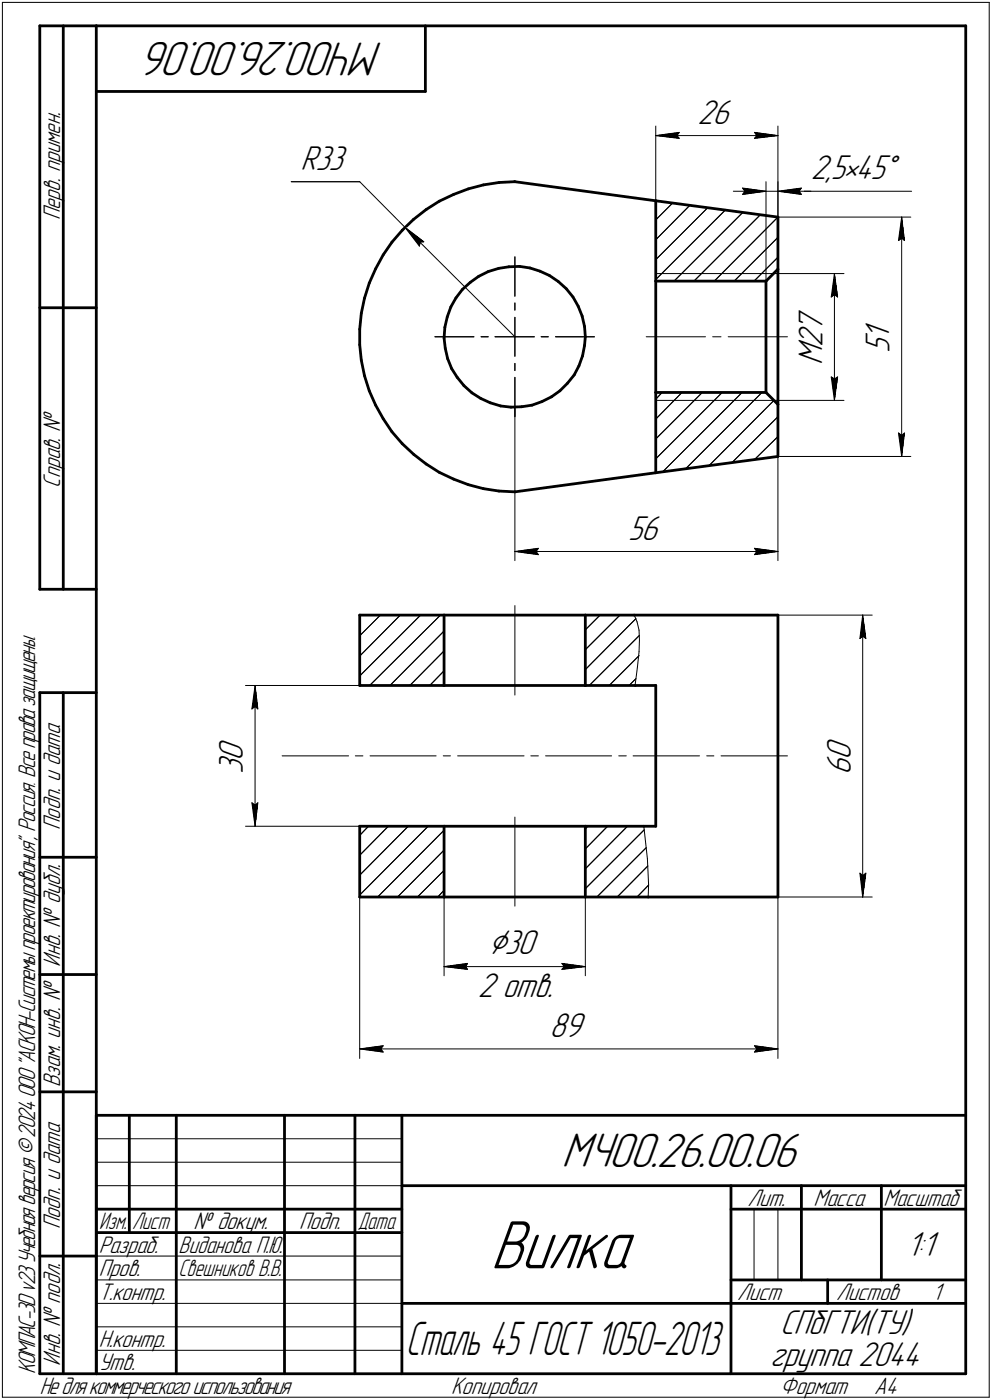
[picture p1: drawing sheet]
<svg xmlns="http://www.w3.org/2000/svg" width="211mm" height="298mm" viewBox="0 0 211 298" stroke-linecap="round" stroke-linejoin="round" font-family="sans-serif">
<defs><g id="words">
<text font-size="15.6" x="104.4" y="270.1">Вилка</text>
<g font-size="10.9">
<text x="81.5" y="9" transform="rotate(-180 81.5 9)">МЧ00.26.00.06</text>
<text x="119.5" y="248.5">МЧ00.26.00.06</text>
</g>
<text font-size="10.7" x="86.3" y="288.5">Сталь 45 ГОСТ 1050-2013</text>
<text font-size="8.5" x="103.9" y="203.2">Ç30</text>
<g font-size="7.8">
<text x="148.4" y="26.3">26</text>
<text x="64" y="36.2">R33</text>
<text x="172.5" y="38.2">2,5</text>
<text x="182" y="38.2">45Å</text>
<text x="175" y="70.6" transform="rotate(-90 175 70.6)">7</text>
<text x="175" y="77.8" transform="rotate(-90 175 77.8)">M</text>
<text x="175" y="73.8" transform="rotate(-90 175 73.8)">2</text>
<text x="189.3" y="75.1" transform="rotate(-90 189.3 75.1)">5</text>
<text x="189.3" y="72.3" transform="rotate(-90 189.3 72.3)">1</text>
<text x="133.6" y="114.9">56</text>
<text x="181.1" y="161.9" transform="rotate(-90 181.1 161.9)">0</text>
<text x="51.7" y="164.9" transform="rotate(-90 51.7 164.9)">3</text>
<text x="51.7" y="162.1" transform="rotate(-90 51.7 162.1)">0</text>
<text x="181.1" y="165.1" transform="rotate(-90 181.1 165.1)">6</text>
<text x="101.6" y="212.4">2 отв.</text>
<text x="116.9" y="220.8">89</text>
<text x="192.9" y="267.5">1:1</text>
<text x="166" y="284.1">СПбГТИ(ТУ)</text>
<text x="163.8" y="291">группа 2044</text>
</g>
<g font-size="5.4">
<text x="12.8" y="46.9" transform="rotate(-90 12.8 46.9)">Перв. примен.</text>
<text x="12.8" y="103.8" transform="rotate(-90 12.8 103.8)">Справ. !</text>
<text x="12.8" y="176.7" transform="rotate(-90 12.8 176.7)">Подп. и дата</text>
<text x="12.8" y="205.8" transform="rotate(-90 12.8 205.8)">Инв. ! дубл.</text>
<text x="12.8" y="231.6" transform="rotate(-90 12.8 231.6)">Взам. инв. !</text>
<text x="159.1" y="256.8">Лит.</text>
<text x="173.1" y="256.8">Масса</text>
<text x="188" y="256.8">Масштаб</text>
<text x="12.8" y="261.7" transform="rotate(-90 12.8 261.7)">Подп. и дата</text>
<text x="41.2" y="261.8">! докум.</text>
<text x="63.6" y="261.8">Подп.</text>
<text x="21" y="266.8">Разраб.</text>
<text x="38" y="266.8">Виданова П.Ю.</text>
<text x="21" y="271.8">Пров.</text>
<text x="21" y="276.8">Т.контр.</text>
<text x="156.9" y="276.8">Лист</text>
<text x="177.9" y="276.8">Листов</text>
<text x="198.4" y="276.8">1</text>
<text x="21" y="286.8">Н.контр.</text>
<text x="7.5" y="292.5" transform="rotate(-90 7.5 292.5)">КОМПАС-3Dv23Учебнаяверсия©2024ООО&quot;АСКОН-Системыпроектирования&quot;, Россия. Всеправазащищены.</text>
<text x="12.8" y="290.8" transform="rotate(-90 12.8 290.8)">Инв. ! подл.</text>
<text x="21" y="291.8">Утв.</text>
<text x="8.5" y="296.7">Недлякоммерческогоиспользования</text>
<text x="96" y="296.8">Копировал</text>
<text x="166" y="296.8">Формат</text>
<text x="186" y="296.8">A4</text>
</g>
<g font-size="5.3">
<text x="21.1" y="261.8">Изм.</text>
<text x="28.1" y="261.8">Лист</text>
<text x="76.1" y="261.8">Дата</text>
<text x="38" y="271.8">Свешников В.В.</text>
</g>
</g></defs>
<g fill="none" stroke="#000" stroke-width=".21">
<path d="M.5 .5v297zM.5 .5h210zM210.5 .5v297zM62 38.7h14.5zM76.5 38.7l9.7 9.7zM139.5 26.8v16zM139.5 28.9l5-.7zM139.5 28.9l5 .6zM139.5 28.9h26zM144 28.9l.5 .6zM144.5 28.2l-.5 .7zM160.5 29.5l5-.6z"/>
<path d="M160.5 28.2l.5 .7zM160.5 28.2l5 .7zM161 28.9l-.5 .6zM163 38.7v21.2zM165.5 26.8v19.4zM165.5 38.7v18.6zM86.2 48.4l4 3.1zM86.2 48.4l3 4zM86.2 48.4l23.4 23.3zM89.4 51.6l.8-.1zM89.4 51.6l-.2 .8zM109.6 54.7v8.4z"/>
<path d="M139.5 59.5l14.8-14.8zM139.5 55.3l11.1-11.1zM139.5 46.8l3.6-3.5zM139.5 58.3h25.2zM143.4 59.9l14.7-14.7zM146.8 43.7l-7.3 7.4zM147.7 59.9l14.1-14.2zM156 40.7h7zM158 40l5 .7zM158 40l.5 .7zM158 41.4l5-.7zM158.5 40.7l-.5 .7z"/>
<path d="M160.4 59.9l5.1-5.1zM163 40.7h2.5zM164.7 58.3h14.9zM165.5 50.5l-9.3 9.4zM165.5 46.2l-13.5 13.7zM165.5 46.2h28.3zM165.5 40.7h5zM165.5 40.7l5 .7zM165.5 40.7l5-.7zM165.5 40.7h7.1zM170 40.7l.5 .7zM170.5 40.7h23.5z"/>
<path d="M170.5 40l-.5 .7zM177.5 58.3l.7 4.9zM177.5 58.3l-.6 4.9zM177.5 58.3v27zM191.2 51.2l.7-.5zM191.9 46.2l.5 5zM191.9 50.7l.5 .5zM191.9 46.2l-.7 5zM191.9 46.2v51zM92.5 71.7h8.3zM102.4 71.7h1.5zM105.3 71.7h4.3z"/>
<path d="M109.6 71.7h4.1zM109.6 77.4v1.5zM109.6 71.7v4.2zM109.6 64.5v1.5zM109.6 67.6v4.1zM115.1 71.7h1.6zM118.2 71.7h8.3zM137.5 71.7h12.6zM151.6 71.7h1.8zM154.9 71.7h12.7zM176.9 63.2l.6-.5zM177.5 62.7l.7 .5z"/>
<path d="M109.6 80.3v8.4zM109.6 86.7v32.7zM139.5 97.7l14.2-14.1zM139.5 93.5l9.9-9.9zM139.5 85.3h25.2zM140.9 83.6l-1.4 1.4zM145.1 83.6l-5.6 5.6zM145.9 99.8l16.2-16.2zM157.9 83.6l-16.9 16.9zM160.5 97.9l5-4.9zM164.7 85.3l-13.9 13.9zM164.7 85.3h14.9z"/>
<path d="M165.4 97.2h.1M165.5 88.7l-9.8 9.9zM165.5 97.2h28.3zM165.5 97.2v22.2zM176.9 80.3l.6 5zM176.9 80.3l.6 .4zM177.5 80.7l.7-.4zM178.2 80.3l-.7 5zM191.2 92.2l.7 5zM191.2 92.2l.7 .5zM191.9 92.7l.5-.5zM192.4 92.2l-.5 5z"/>
<path d="M109.6 117.4l5-.6zM109.6 117.4l5 .7zM109.6 117.4h55.9zM114 117.4l.6 .7zM114.6 116.8l-.6 .6zM160.5 118.1l5-.7zM160.5 116.8l.5 .6zM160.5 116.8l5 .6zM161 117.4l-.5 .7zM76.5 131.1l.2-.1zM80.9 131l-4.4 4.4zM85.2 131l-8.7 8.7z"/>
<path d="M94.5 138.6l-7.3 7.4zM94.5 134.4l-11.5 11.6zM109.6 128.9v19.1zM124.5 138.3l7.4-7.3zM127.7 131l-3.2 3.1zM135 131l.6 1.4zM135.3 131.7l-10.8 10.9zM135.6 132.4l.4 1.8zM136 134.2l.1 2zM136 138.8l-.4 3.2zM136.1 136.2l-.1 2.6zM165.5 131h20.1z"/>
<path d="M183 136l.6-.5zM183.6 131l.6 5zM183.6 135.5l.6 .5zM183.6 131l-.6 5zM183.6 131v60zM52.2 146h24.3zM53.6 151l.7-.5zM54.3 146l.6 5zM54.3 150.5l.6 .5zM54.3 146l-.7 5zM54.3 146v29.9zM76.5 143.9l13-12.9z"/>
<path d="M78.7 146l15-15zM94.5 142.8l-3.1 3.2zM125.4 146l10.7-10.7zM129.6 146l6.4-6.4zM133.9 146l1.4-1.5zM135.6 142l-.5 4zM52.2 175.9h24.3zM53.6 170.9l.7 5zM53.6 170.9l.7 .5zM54.3 171.4l.6-.5zM54.9 170.9l-.6 5zM60 161h14.2z"/>
<path d="M75.6 161h1.6zM78.4 175.9l-1.9 2zM78.7 161h14.1zM82.6 175.9l-6.1 6.2zM86.9 175.9l-10.4 10.5zM91.1 175.9l-14.6 14.7zM94.3 161h1.5zM94.5 176.8l-14.2 14.2zM97.4 161h14.1zM109.6 174v19zM112.9 161h1.7zM116.1 161h14z"/>
<path d="M125.1 175.9l-.6 .6zM129.3 175.9l-4.8 4.9zM131.7 161h1.6zM133.5 175.9l-9 9.1zM134.7 161h14.1zM137 175.9l.8 7zM150.4 161h1.5zM153.4 161h14.2zM76.5 191v34.4zM88.8 191l5.7-5.7zM94.5 189.6l-1.4 1.4zM94.5 181l-9.9 10z"/>
<path d="M94.5 191v16.8zM124.5 189.2l12.6-12.5zM124.5 191v16.8zM127 191l10.5-10.5zM137.8 182.9l.2 5.5zM137.8 184.4l-6.5 6.6zM138 188.5l-2.4 2.5zM138 188.4l-.1 2.6zM165.5 191h20.1zM165.5 191v34.4zM183 185.9l.6 5.1zM183 185.9l.6 .5z"/>
<path d="M183.6 186.4l.6-.5zM184.2 185.9l-.6 5.1zM94.5 205.8l5-.7zM94.5 205.8l5 .6zM94.5 205.8h30zM99.1 205.8l.4 .6zM99.5 205.1l-.4 .7zM119.5 206.4l5-.6zM119.5 205.1l.6 .7zM119.5 205.1l5 .7zM120.1 205.8l-.6 .6zM76.5 223.4l5-.7z"/>
<path d="M76.5 223.4l5 .6zM76.5 223.4h89zM81 223.4l.5 .6zM81.5 222.7l-.5 .7zM160.5 224l5-.6zM160.5 222.7l.5 .7zM160.5 222.7l5 .7zM161 223.4l-.5 .6zM20.5 247.5h65zM20.5 252.5h65zM20.5 242.5h65zM160.4 257.5v15z"/>
<path d="M165.5 257.5v15zM20.5 267.5h65zM20.5 272.5h65zM20.5 277.5h65zM.5 297.5h210zM20.5 282.5h65zM20.5 287.5h65z"/>
</g>
<g fill="none" stroke="#000" stroke-width=".59">
<path d="M8.5 5.5v120zM8.5 5.5h12zM13.5 5.5v120zM20.5 5.5v287zM20.5 5.5h185zM20.5 19.5h70zM90.5 5.5v14zM205.5 5.5v287zM102.9 39.4l3.3-.5zM106.2 38.9l3.3-.2zM109.5 38.7h.1M109.6 38.7l29.9 4.1z"/>
<path d="M79.9 57.2l-1.3 3.1zM81.5 54.3l-1.6 2.9zM83.4 51.6l-1.9 2.7zM85.6 49l-2.2 2.6zM85.6 49l2.4-2.3zM88 46.7l2.7-2.1zM90.7 44.6l2.8-1.8zM93.5 42.8l3-1.4zM96.5 41.4l3.2-1.2zM99.7 40.2l3.2-.8zM101.9 58.8l2-1zM103.9 57.8l2.2-.7z"/>
<path d="M106.1 57.1l2.2-.3zM108.3 56.8l2.3-.1zM110.6 56.7l2.2 .4zM112.8 57.1l2.1 .6zM114.9 57.7l2 1zM116.9 58.7l1.9 1.2zM118.8 59.9l1.7 1.6zM139.5 42.8l26 3.4zM139.5 59.9h23.5zM139.5 42.8v17.1zM139.5 59.9v23.7zM163 59.9v23.7z"/>
<path d="M165.5 57.3l-2.5 2.6zM165.5 46.2v11.1zM165.5 57.3v28.8zM8.5 65.5h12zM76.5 73.4l.4 3.3zM76.5 70.1v3.3zM76.9 76.7l.7 3.3zM76.9 66.7l-.4 3.4zM77.6 63.5l-.7 3.2zM78.6 60.3l-1 3.2zM94.5 72l.2 2.2zM94.7 69.7l-.2 2.3z"/>
<path d="M94.7 74.2l.5 2.2zM95.2 67.5l-.5 2.2zM95.2 76.4l.9 2.1zM95.9 65.4l-.7 2.1zM96.1 78.5l1.2 1.8zM97 63.4l-1.1 2zM98.4 61.6l1.7-1.5zM98.4 61.6l-1.4 1.8zM100.1 60.1l1.8-1.3zM120.5 61.5l1.4 1.7zM121.9 63.2l1.1 2zM122.2 79.8l-1.5 1.8z"/>
<path d="M123 65.2l.9 2.1zM123.2 77.9l-1 1.9zM123.9 67.3l.5 2.2zM124 75.8l-.8 2.1zM124.4 69.5l.1 2.2zM124.4 73.6l-.4 2.2zM124.5 71.7l-.1 1.9zM77.6 80l1 3.2zM78.6 83.2l1.3 3.1zM79.9 86.3l1.6 2.9zM81.5 89.2l1.9 2.7zM83.4 91.9l2.2 2.6z"/>
<path d="M85.6 94.5l2.5 2.3zM88.1 96.8l2.6 2zM90.7 98.8l2.8 1.8zM97.3 80.3l1.4 1.8zM98.7 82.1l1.7 1.6zM100.4 83.7l1.9 1.1zM102.3 84.8l2 1zM104.3 85.8l2.2 .6zM106.5 86.4l2.2 .3zM108.7 86.7l2.3-.1zM111 86.6l2.2-.3zM113.2 86.3l2.1-.8z"/>
<path d="M115.3 85.5l2-1zM117.3 84.5l1.8-1.3zM119.1 83.2l1.6-1.6zM139.5 83.6v17.1zM139.5 83.6h23.5zM163 83.6l2.5 2.5zM165.5 86.1v11.1zM93.5 100.6l3 1.4zM96.5 102l3.2 1.2zM99.7 103.2l3.2 .9zM102.9 104.1l3.3 .5zM106.2 104.6l3.4 .1z"/>
<path d="M109.6 104.7l29.9-4zM139.5 100.7l26-3.5zM8.5 125.5h12zM76.5 131v15zM76.5 131h18zM94.5 131v15zM94.5 131h30zM124.5 131h10.5zM124.5 131v15zM135 131h30.5zM165.5 131v60zM8.5 147.5v145z"/>
<path d="M8.5 147.5h12zM13.5 147.5v145zM76.5 146h18zM94.5 146h30zM124.5 146h10.6zM135.1 146h4.4zM139.5 146v29.9zM76.5 175.9v15.1zM76.5 175.9h18zM94.5 175.9v15.1zM94.5 175.9h30zM124.5 175.9h12.5z"/>
<path d="M124.5 175.9v15.1zM137 175.9h2.5zM8.5 182.5h12zM76.5 191h18zM94.5 191h30zM124.5 191h13.4zM137.9 191h27.6zM8.5 207.5h12zM8.5 232.5h12zM20.5 237.5h185zM20.5 237.5v55zM27.5 237.5v25z"/>
<path d="M37.5 237.5v55zM60.5 237.5v55zM75.5 237.5v55zM85.5 237.5v55zM20.5 257.5h65zM85.5 252.5h120zM155.5 252.5v40zM155.5 257.5h15zM170.5 252.5v20zM170.5 257.5h35zM187.5 252.5v20zM8.5 267.5h12z"/>
<path d="M20.5 262.5h65zM85.5 277.5h70zM155.5 277.5h50zM155.5 272.5h50zM176.1 272.5v5zM8.5 292.5h12zM20.5 292.5h185z"/>
</g>
<g fill="#fff" stroke="#fff" stroke-width=".21">
<path d="M169.4 65.6h7.1zM169.4 65.7h7.1zM169.4 65.8h7.1zM169.4 65.9h7.1zM169.4 66h7.1zM169.4 66h7.1zM169.4 66.1h7.1zM169.4 66.2h7.1zM169.4 66.3h7.1zM169.4 66.4h7.1zM169.4 66.5h7.1zM169.4 66.5h7.1zM169.4 66.6h7.1zM169.4 66.7h7.1zM169.4 66.8h7.1zM169.4 66.9h7.1zM169.4 67h7.1zM169.4 67.1h7.1zM169.4 67.1h7.1zM169.4 67.2h7.1zM169.4 67.3h7.1zM169.4 67.4h7.1zM169.4 67.5h7.1zM169.4 67.6h7.1zM169.4 67.6h7.1zM169.4 67.7h7.1zM169.4 67.8h7.1zM169.4 67.9h7.1zM169.4 68h7.1zM169.4 68.1h7.1zM169.4 68.2h7.1zM169.4 68.2h7.1zM169.4 68.3h7.1zM169.4 68.4h7.1zM169.4 68.5h7.1zM169.4 68.6h7.1zM169.4 68.7h7.1zM169.4 68.7h7.1zM169.4 68.8h7.1zM169.4 68.9h7.1zM169.4 69h7.1zM169.4 69.1h7.1zM169.4 69.2h7.1zM169.4 69.3h7.1zM169.4 69.3h7.1zM169.4 69.4h7.1zM169.4 69.5h7.1zM169.4 69.6h7.1zM169.4 69.7h7.1zM169.4 69.8h7.1zM169.4 69.8h7.1zM169.4 69.9h7.1zM169.4 70h7.1zM169.4 70.1h7.1zM169.4 70.2h7.1zM169.4 70.3h7.1zM169.4 70.4h7.1zM169.4 70.4h7.1zM169.4 70.5h7.1zM169.4 70.6h7.1zM169.4 70.7h7.1zM169.4 70.8h7.1zM169.4 70.9h7.1zM169.4 71h7.1zM169.4 71h7.1zM169.4 71.1h7.1zM169.4 71.2h7.1zM169.4 71.3h7.1zM169.4 71.4h7.1zM169.4 71.5h7.1zM169.4 71.5h7.1zM169.4 71.6h7.1zM169.4 71.7h7.1zM169.4 71.8h7.1zM169.4 71.9h7.1zM169.4 72h7.1zM169.4 72.1h7.1zM169.4 72.1h7.1zM169.4 72.2h7.1zM169.4 72.3h7.1zM169.4 72.4h7.1zM169.4 72.5h7.1zM169.4 72.6h7.1zM169.4 72.6h7.1zM169.4 72.7h7.1zM169.4 72.8h7.1zM169.4 72.9h7.1zM169.4 73h7.1zM169.4 73.1h7.1zM169.4 73.2h7.1zM169.4 73.2h7.1zM169.4 73.3h7.1zM169.4 73.4h7.1zM169.4 73.5h7.1zM169.4 73.6h7.1zM169.4 73.7h7.1zM169.4 73.7h7.1zM169.4 73.8h7.1zM169.4 73.9h7.1zM169.4 74h7.1zM169.4 74.1h7.1zM169.4 74.2h7.1zM169.4 74.3h7.1zM169.4 74.3h7.1zM169.4 74.4h7.1zM169.4 74.5h7.1zM169.4 74.6h7.1zM169.4 74.7h7.1zM169.4 74.8h7.1zM169.4 74.8h7.1zM169.4 74.9h7.1zM169.4 75h7.1zM169.4 75.1h7.1zM169.4 75.2h7.1zM169.4 75.3h7.1zM169.4 75.4h7.1zM169.4 75.4h7.1zM169.4 75.5h7.1zM169.4 75.6h7.1zM169.4 75.7h7.1zM169.4 75.8h7.1zM169.4 75.9h7.1zM169.4 75.9h7.1zM169.4 76h7.1zM169.4 76.1h7.1zM169.4 76.2h7.1zM169.4 76.3h7.1zM169.4 76.4h7.1zM169.4 76.5h7.1zM169.4 76.5h7.1zM169.4 76.6h7.1zM169.4 76.7h7.1zM169.4 76.8h7.1zM169.4 76.9h7.1zM169.4 77h7.1zM169.4 77h7.1zM169.4 77.1h7.1zM169.4 77.2h7.1zM169.4 77.3h7.1zM169.4 77.4h7.1zM169.4 77.5h7.1zM169.4 77.6h7.1zM169.4 77.6h7.1zM169.4 77.7h7.1z"/>
<path d="M176.4 79.8h2.4zM176.4 79.8h2.4zM176.4 79.9h2.4zM176.4 80h2.4zM176.4 80.1h2.4zM176.4 80.2h2.4zM176.4 80.3h2.4zM176.4 80.3h2.4zM176.4 80.4h2.3zM176.5 80.5h2.2zM176.5 80.6h2.2zM176.5 80.7h2.2zM176.5 80.8h2.2zM176.5 80.9h2.2zM176.5 80.9h2.2zM176.5 81h2.1zM176.5 81.1h2.1zM176.5 81.2h2.1zM176.6 81.3h2zM176.6 81.4h2zM176.6 81.4h2zM176.6 81.5h2zM176.6 81.6h2zM176.6 81.7h2zM176.6 81.8h2zM176.6 81.9h2zM176.6 82h2zM176.7 82h1.9zM176.7 82.1h1.9zM176.7 82.2h1.9zM176.7 82.3h1.8zM176.7 82.4h1.8zM176.7 82.5h1.8zM176.7 82.5h1.8zM176.7 82.6h1.8zM176.7 82.7h1.8zM176.8 82.8h1.7zM176.8 82.9h1.6zM176.8 83h1.6zM176.8 83.1h1.6zM176.8 83.1h1.6zM176.8 83.2h1.6zM176.8 83.3h1.6zM176.8 83.4h1.6zM176.8 83.5h1.5zM176.9 83.6h1.4zM176.9 83.7h1.4zM177 83.7h1.2zM177 83.8h1.2zM177 83.9h1.1zM177 84h1.1zM177 84.1h1.1zM177.1 84.2h1zM177.1 84.2h1zM177.2 84.3h.8zM177.2 84.4h.8zM177.3 84.5h.6zM177.3 84.6h.6zM177.3 84.7h.5zM177.4 84.8h.4zM177.4 84.8h.4zM177.5 84.9h.2zM177.5 85h.2z"/>
<path d="M177.5 58.5h.2zM177.5 58.6h.2zM177.4 58.7h.4zM177.4 58.8h.4zM177.3 58.8h.5zM177.3 58.9h.6zM177.3 59h.6zM177.2 59.1h.8zM177.2 59.2h.8zM177.1 59.3h1zM177.1 59.4h1zM177 59.4h1.1zM177 59.5h1.1zM177 59.6h1.1zM177 59.7h1.2zM177 59.8h1.2zM176.9 59.9h1.4zM176.9 59.9h1.4zM176.8 60h1.5zM176.8 60.1h1.6zM176.8 60.2h1.6zM176.8 60.3h1.6zM176.8 60.4h1.6zM176.8 60.5h1.6zM176.8 60.5h1.6zM176.8 60.6h1.6zM176.8 60.7h1.7zM176.7 60.8h1.8zM176.7 60.9h1.8zM176.7 61h1.8zM176.7 61h1.8zM176.7 61.1h1.8zM176.7 61.2h1.8zM176.7 61.3h1.9zM176.7 61.4h1.9zM176.7 61.5h1.9zM176.6 61.6h2zM176.6 61.6h2zM176.6 61.7h2zM176.6 61.8h2zM176.6 61.9h2zM176.6 62h2zM176.6 62.1h2zM176.6 62.1h2zM176.6 62.2h2zM176.5 62.3h2.1zM176.5 62.4h2.1zM176.5 62.5h2.1zM176.5 62.6h2.2zM176.5 62.7h2.2zM176.5 62.7h2.2zM176.5 62.8h2.2zM176.5 62.9h2.2zM176.5 63h2.2zM176.4 63.1h2.3zM176.4 63.2h2.4zM176.4 63.2h2.4zM176.4 63.3h2.4zM176.4 63.4h2.4zM176.4 63.5h2.4zM176.4 63.6h2.4zM176.4 63.7h2.4z"/>
<path d="M183.7 68.3h7.1zM183.7 68.4h7.1zM183.7 68.5h7.1zM183.7 68.6h7.1zM183.7 68.7h7.1zM183.7 68.7h7.1zM183.7 68.8h7.1zM183.7 68.9h7.1zM183.7 69h7.1zM183.7 69.1h7.1zM183.7 69.2h7.1zM183.7 69.3h7.1zM183.7 69.3h7.1zM183.7 69.4h7.1zM183.7 69.5h7.1zM183.7 69.6h7.1zM183.7 69.7h7.1zM183.7 69.8h7.1zM183.7 69.8h7.1zM183.7 69.9h7.1zM183.7 70h7.1zM183.7 70.1h7.1zM183.7 70.2h7.1zM183.7 70.3h7.1zM183.7 70.4h7.1zM183.7 70.4h7.1zM183.7 70.5h7.1zM183.7 70.6h7.1zM183.7 70.7h7.1zM183.7 70.8h7.1zM183.7 70.9h7.1zM183.7 71h7.1zM183.7 71h7.1zM183.7 71.1h7.1zM183.7 71.2h7.1zM183.7 71.3h7.1zM183.7 71.4h7.1zM183.7 71.5h7.1zM183.7 71.5h7.1zM183.7 71.6h7.1zM183.7 71.7h7.1zM183.7 71.8h7.1zM183.7 71.9h7.1zM183.7 72h7.1zM183.7 72.1h7.1zM183.7 72.1h7.1zM183.7 72.2h7.1zM183.7 72.3h7.1zM183.7 72.4h7.1zM183.7 72.5h7.1zM183.7 72.6h7.1zM183.7 72.6h7.1zM183.7 72.7h7.1zM183.7 72.8h7.1zM183.7 72.9h7.1zM183.7 73h7.1zM183.7 73.1h7.1zM183.7 73.2h7.1zM183.7 73.2h7.1zM183.7 73.3h7.1zM183.7 73.4h7.1zM183.7 73.5h7.1zM183.7 73.6h7.1zM183.7 73.7h7.1zM183.7 73.7h7.1zM183.7 73.8h7.1zM183.7 73.9h7.1zM183.7 74h7.1zM183.7 74.1h7.1zM183.7 74.2h7.1zM183.7 74.3h7.1zM183.7 74.3h7.1zM183.7 74.4h7.1zM183.7 74.5h7.1zM183.7 74.6h7.1zM183.7 74.7h7.1zM183.7 74.8h7.1zM183.7 74.8h7.1zM183.7 74.9h7.1zM183.7 75h7.1z"/>
<path d="M191.8 46.5h.2zM191.8 46.6h.2zM191.7 46.7h.3zM191.7 46.7h.4zM191.6 46.8h.5zM191.6 46.9h.6zM191.6 47h.6zM191.5 47.1h.7zM191.5 47.2h.8zM191.4 47.2h.9zM191.4 47.3h.9zM191.3 47.4h1.1zM191.3 47.5h1.1zM191.3 47.6h1.1zM191.3 47.7h1.1zM191.3 47.8h1.1zM191.2 47.8h1.3zM191.2 47.9h1.3zM191.1 48h1.4zM191.1 48.1h1.5zM191.1 48.2h1.5zM191.1 48.3h1.5zM191.1 48.3h1.5zM191.1 48.4h1.5zM191.1 48.5h1.5zM191.1 48.6h1.5zM191 48.7h1.7zM191 48.8h1.7zM191 48.9h1.7zM191 48.9h1.7zM191 49h1.7zM191 49.1h1.7zM191 49.2h1.7zM190.9 49.3h1.9zM190.9 49.4h1.9zM190.9 49.4h1.9zM190.9 49.5h1.9zM190.9 49.6h1.9zM190.9 49.7h1.9zM190.9 49.8h1.9zM190.8 49.9h2zM190.8 50h2.1zM190.8 50h2.1zM190.8 50.1h2.1zM190.8 50.2h2.1zM190.8 50.3h2.1zM190.8 50.4h2.1zM190.8 50.5h2.1zM190.8 50.5h2.2zM190.8 50.6h2.2zM190.8 50.7h2.2zM190.8 50.8h2.2zM190.8 50.9h2.2zM190.8 51h2.2zM190.8 51.1h2.2zM190.7 51.1h2.3zM190.7 51.2h2.3zM190.7 51.3h2.3zM190.7 51.4h2.3zM190.7 51.5h2.3zM190.7 51.6h2.3zM190.7 51.6h2.3z"/>
<path d="M190.6 91.7h2.4zM190.7 91.8h2.3zM190.7 91.9h2.3zM190.7 91.9h2.3zM190.7 92h2.3zM190.7 92.1h2.3zM190.7 92.2h2.3zM190.7 92.3h2.3zM190.8 92.4h2.2zM190.8 92.5h2.2zM190.8 92.5h2.2zM190.8 92.6h2.2zM190.8 92.7h2.2zM190.8 92.8h2.2zM190.8 92.9h2.2zM190.8 93h2.1zM190.8 93h2.1zM190.8 93.1h2.1zM190.8 93.2h2.1zM190.8 93.3h2.1zM190.8 93.4h2.1zM190.8 93.5h2.1zM190.8 93.6h2zM190.9 93.6h1.9zM190.9 93.7h1.9zM190.9 93.8h1.9zM190.9 93.9h1.9zM190.9 94h1.9zM190.9 94.1h1.9zM190.9 94.1h1.9zM191 94.2h1.7zM191 94.3h1.7zM191 94.4h1.7zM191 94.5h1.7zM191 94.6h1.7zM191 94.7h1.7zM191 94.7h1.7zM191.1 94.8h1.5zM191.1 94.9h1.5zM191.1 95h1.5zM191.1 95.1h1.5zM191.1 95.2h1.5zM191.1 95.2h1.5zM191.1 95.3h1.5zM191.1 95.4h1.4zM191.2 95.5h1.3zM191.2 95.6h1.3zM191.3 95.7h1.1zM191.3 95.8h1.1zM191.3 95.8h1.1zM191.3 95.9h1.1zM191.3 96h1.1zM191.4 96.1h.9zM191.4 96.2h.9zM191.5 96.3h.8zM191.5 96.4h.7zM191.6 96.4h.6zM191.6 96.5h.6zM191.6 96.6h.5zM191.7 96.7h.4zM191.7 96.8h.3zM191.8 96.9h.2zM191.8 96.9h.2z"/>
<path d="M133.6 109.3h7.8zM133.6 109.4h7.8zM133.6 109.5h7.8zM133.6 109.6h7.8zM133.6 109.6h7.8zM133.6 109.7h7.8zM133.6 109.8h7.8zM133.6 109.9h7.8zM133.6 110h7.8zM133.6 110.1h7.8zM133.6 110.2h7.8zM133.6 110.2h7.8zM133.6 110.3h7.8zM133.6 110.4h7.8zM133.6 110.5h7.8zM133.6 110.6h7.8zM133.6 110.7h7.8zM133.6 110.7h7.8zM133.6 110.8h7.8zM133.6 110.9h7.8zM133.6 111h7.8zM133.6 111.1h7.8zM133.6 111.2h7.8zM133.6 111.3h7.8zM133.6 111.3h7.8zM133.6 111.4h7.8zM133.6 111.5h7.8zM133.6 111.6h7.8zM133.6 111.7h7.8zM133.6 111.8h7.8zM133.6 111.8h7.8zM133.6 111.9h7.8zM133.6 112h7.8zM133.6 112.1h7.8zM133.6 112.2h7.8zM133.6 112.3h7.8zM133.6 112.4h7.8zM133.6 112.4h7.8zM133.6 112.5h7.8zM133.6 112.6h7.8zM133.6 112.7h7.8zM133.6 112.8h7.8zM133.6 112.9h7.8zM133.6 112.9h7.8zM133.6 113h7.8zM133.6 113.1h7.8zM133.6 113.2h7.8zM133.6 113.3h7.8zM133.6 113.4h7.8zM133.6 113.5h7.8zM133.6 113.5h7.8zM133.6 113.6h7.8zM133.6 113.7h7.8zM133.6 113.8h7.8zM133.6 113.9h7.8zM133.6 114h7.8zM133.6 114h7.8zM133.6 114.1h7.8zM133.6 114.2h7.8zM133.6 114.3h7.8zM133.6 114.4h7.8zM133.6 114.5h7.8zM133.6 114.6h7.8zM133.6 114.6h7.8zM133.6 114.7h7.8zM133.6 114.8h7.8zM133.6 114.9h7.8zM133.6 115h7.8zM133.6 115.1h7.8zM133.6 115.1h7.8zM133.6 115.2h7.8zM133.6 115.3h7.8zM133.6 115.4h7.8zM133.6 115.5h7.8zM133.6 115.6h7.8zM133.6 115.7h7.8zM133.6 115.7h7.8zM133.6 115.8h7.8zM133.6 115.9h7.8zM133.6 116h7.8zM133.6 116.1h7.8zM133.6 116.2h7.8zM133.6 116.2h7.8zM133.6 116.3h7.8z"/>
<path d="M114.5 116.2h.6zM113.9 116.3h1.2zM113.2 116.4h1.9zM112.6 116.5h2.5zM112 116.6h3.1zM111.3 116.7h3.8zM111.2 116.8h3.9zM111 116.8h4.1zM110.7 116.9h4.4zM110.6 117h4.5zM110.4 117.1h4.7zM110.2 117.2h4.9zM110 117.3h5.1zM109.8 117.3h5.3zM109.6 117.4h5.5zM109.8 117.5h5.3zM110 117.6h5.1zM110.2 117.7h4.9zM110.4 117.8h4.7zM110.6 117.9h4.5zM110.7 117.9h4.4zM111 118h4.1zM111.2 118.1h3.9zM111.3 118.2h3.8zM112.1 118.3h3zM112.9 118.4h2.2zM113.6 118.4h1.5zM114.4 118.5h.7z"/>
<path d="M160 116.2h.7zM160 116.3h1.3zM160 116.4h1.9zM160 116.5h2.6zM160 116.6h3.2zM160 116.7h3.7zM160 116.8h4zM160 116.8h4.2zM160 116.9h4.3zM160 117h4.6zM160 117.1h4.8zM160 117.2h4.9zM160 117.3h5.2zM160 117.3h5.4zM160 117.4h5.5zM160 117.5h5.4zM160 117.6h5.2zM160 117.7h4.9zM160 117.8h4.8zM160 117.9h4.6zM160 117.9h4.3zM160 118h4.2zM160 118.1h4zM160 118.2h3.7zM160 118.3h3.1zM160 118.4h2.3zM160 118.4h1.5zM160 118.5h.8z"/>
<path d="M86.3 48.5h.1zM86.3 48.6h.4zM86.4 48.7h.5zM86.4 48.8h.7zM86.4 48.9h1zM86.4 48.9h1.1zM86.4 49h1.4zM86.5 49.1h1.5zM86.5 49.2h1.6zM86.6 49.3h1.6zM86.6 49.4h1.7zM86.7 49.4h1.8zM86.7 49.5h1.9zM86.7 49.6h1.9zM86.8 49.7h2zM86.8 49.8h2.1zM86.9 49.9h2.1zM86.9 50h2.2zM87 50h2.2zM87 50.1h2.3zM87 50.2h2.4zM87 50.3h2.6zM87.1 50.4h2.6zM87.2 50.5h2.5zM87.3 50.5h2.6zM87.3 50.6h2.7zM87.4 50.7h2.7zM87.5 50.8h2.7zM87.5 50.9h2.8zM87.5 51h2.9zM87.6 51.1h2.9zM87.7 51.1h3zM87.8 51.2h3zM87.9 51.3h2.9zM87.9 51.4h3zM88 51.5h2.8zM88.1 51.6h2.7zM88.1 51.6h2.6zM88.1 51.7h2.5zM88.2 51.8h2.3zM88.3 51.9h2.1zM88.4 52h1.9zM88.4 52.1h1.9zM88.5 52.2h1.7zM88.6 52.2h1.5zM88.6 52.3h1.5zM88.7 52.4h1.3zM88.7 52.5h1.2zM88.8 52.6h1zM88.9 52.7h.8zM89 52.7h.7zM89 52.8h.6zM89.1 52.9h.4zM89.2 53h.2z"/>
<path d="M64 30.6h10.5zM64 30.6h10.5zM64 30.7h10.5zM64 30.8h10.5zM64 30.9h10.5zM64 31h10.5zM64 31.1h10.5zM64 31.2h10.5zM64 31.2h10.5zM64 31.3h10.5zM64 31.4h10.5zM64 31.5h10.5zM64 31.6h10.5zM64 31.7h10.5zM64 31.7h10.5zM64 31.8h10.5zM64 31.9h10.5zM64 32h10.5zM64 32.1h10.5zM64 32.2h10.5zM64 32.3h10.5zM64 32.3h10.5zM64 32.4h10.5zM64 32.5h10.5zM64 32.6h10.5zM64 32.7h10.5zM64 32.8h10.5zM64 32.9h10.5zM64 32.9h10.5zM64 33h10.5zM64 33.1h10.5zM64 33.2h10.5zM64 33.3h10.5zM64 33.4h10.5zM64 33.4h10.5zM64 33.5h10.5zM64 33.6h10.5zM64 33.7h10.5zM64 33.8h10.5zM64 33.9h10.5zM64 34h10.5zM64 34h10.5zM64 34.1h10.5zM64 34.2h10.5zM64 34.3h10.5zM64 34.4h10.5zM64 34.5h10.5zM64 34.5h10.5zM64 34.6h10.5zM64 34.7h10.5zM64 34.8h10.5zM64 34.9h10.5zM64 35h10.5zM64 35.1h10.5zM64 35.1h10.5zM64 35.2h10.5zM64 35.3h10.5zM64 35.4h10.5zM64 35.5h10.5zM64 35.6h10.5zM64 35.6h10.5zM64 35.7h10.5zM64 35.8h10.5zM64 35.9h10.5zM64 36h10.5zM64 36.1h10.5zM64 36.2h10.5zM64 36.2h10.5zM64 36.3h10.5zM64 36.4h10.5zM64 36.5h10.5zM64 36.6h10.5zM64 36.7h10.5zM64 36.7h10.5zM64 36.8h10.5zM64 36.9h10.5zM64 37h10.5zM64 37.1h10.5zM64 37.2h10.5zM64 37.3h10.5zM64 37.3h10.5zM64 37.4h10.5zM64 37.5h10.5zM64 37.6h10.5zM64 37.7h10.5z"/>
<path d="M148.4 20.7h8.2zM148.4 20.8h8.2zM148.4 20.9h8.2zM148.4 21h8.2zM148.4 21.1h8.2zM148.4 21.2h8.2zM148.4 21.3h8.2zM148.4 21.3h8.2zM148.4 21.4h8.2zM148.4 21.5h8.2zM148.4 21.6h8.2zM148.4 21.7h8.2zM148.4 21.8h8.2zM148.4 21.8h8.2zM148.4 21.9h8.2zM148.4 22h8.2zM148.4 22.1h8.2zM148.4 22.2h8.2zM148.4 22.3h8.2zM148.4 22.4h8.2zM148.4 22.4h8.2zM148.4 22.5h8.2zM148.4 22.6h8.2zM148.4 22.7h8.2zM148.4 22.8h8.2zM148.4 22.9h8.2zM148.4 22.9h8.2zM148.4 23h8.2zM148.4 23.1h8.2zM148.4 23.2h8.2zM148.4 23.3h8.2zM148.4 23.4h8.2zM148.4 23.5h8.2zM148.4 23.5h8.2zM148.4 23.6h8.2zM148.4 23.7h8.2zM148.4 23.8h8.2zM148.4 23.9h8.2zM148.4 24h8.2zM148.4 24h8.2zM148.4 24.1h8.2zM148.4 24.2h8.2zM148.4 24.3h8.2zM148.4 24.4h8.2zM148.4 24.5h8.2zM148.4 24.6h8.2zM148.4 24.6h8.2zM148.4 24.7h8.2zM148.4 24.8h8.2zM148.4 24.9h8.2zM148.4 25h8.2zM148.4 25.1h8.2zM148.4 25.1h8.2zM148.4 25.2h8.2zM148.4 25.3h8.2zM148.4 25.4h8.2zM148.4 25.5h8.2zM148.4 25.6h8.2zM148.4 25.7h8.2zM148.4 25.7h8.2zM148.4 25.8h8.2zM148.4 25.9h8.2zM148.4 26h8.2zM148.4 26.1h8.2zM148.4 26.2h8.2zM148.4 26.2h8.2zM148.4 26.3h8.2zM148.4 26.4h8.2zM148.4 26.5h8.2zM148.4 26.6h8.2zM148.4 26.7h8.2zM148.4 26.8h8.2zM148.4 26.8h8.2zM148.4 26.9h8.2zM148.4 27h8.2zM148.4 27.1h8.2zM148.4 27.2h8.2zM148.4 27.3h8.2zM148.4 27.3h8.2zM148.4 27.4h8.2zM148.4 27.5h8.2zM148.4 27.6h8.2zM148.4 27.7h8.2zM148.4 27.8h8.2z"/>
<path d="M144.4 27.7h.6zM143.8 27.8h1.2zM143.2 27.9h1.8zM142.6 27.9h2.4zM142 28h3zM141.3 28.1h3.7zM141.1 28.2h3.9zM141 28.3h4zM140.7 28.4h4.3zM140.5 28.4h4.5zM140.4 28.5h4.6zM140.1 28.6h4.9zM140 28.7h5zM139.8 28.8h5.2zM139.5 28.9h5.5zM139.8 29h5.2zM140 29h5zM140.2 29.1h4.8zM140.5 29.2h4.5zM140.7 29.3h4.3zM140.9 29.4h4.1zM141.1 29.5h3.9zM141.3 29.5h3.7zM142 29.6h3zM142.6 29.7h2.4zM143.2 29.8h1.8zM143.8 29.9h1.2zM144.4 30h.6z"/>
<path d="M160 27.7h.7zM160 27.8h1.3zM160 27.9h1.9zM160 27.9h2.6zM160 28h3.2zM160 28.1h3.7zM160 28.2h4zM160 28.3h4.2zM160 28.4h4.3zM160 28.4h4.6zM160 28.5h4.8zM160 28.6h4.9zM160 28.7h5.2zM160 28.8h5.4zM160 28.9h5.5zM160 29h5.4zM160 29h5.1zM160 29.1h4.9zM160 29.2h4.7zM160 29.3h4.4zM160 29.4h4.3zM160 29.5h4zM160 29.5h3.7zM160 29.6h3.2zM160 29.7h2.6zM160 29.8h1.9zM160 29.9h1.3zM160 30h.7z"/>
<path d="M172.6 32.5h19.3zM172.6 32.6h19.3zM172.6 32.7h19.3zM172.6 32.8h19.3zM172.6 32.9h19.3zM172.6 32.9h19.3zM172.6 33h19.3zM172.6 33.1h19.3zM172.6 33.2h19.3zM172.6 33.3h19.3zM172.6 33.4h19.3zM172.6 33.4h19.3zM172.6 33.5h19.3zM172.6 33.6h19.3zM172.6 33.7h19.3zM172.6 33.8h19.3zM172.6 33.9h19.3zM172.6 34h19.3zM172.6 34h19.3zM172.6 34.1h19.3zM172.6 34.2h19.3zM172.6 34.3h19.3zM172.6 34.4h19.3zM172.6 34.5h19.3zM172.6 34.5h19.3zM172.6 34.6h19.3zM172.6 34.7h19.3zM172.6 34.8h19.3zM172.6 34.9h19.3zM172.6 35h19.3zM172.6 35.1h19.3zM172.6 35.1h19.3zM172.6 35.2h19.3zM172.6 35.3h19.3zM172.6 35.4h19.3zM172.6 35.5h19.3zM172.6 35.6h19.3zM172.6 35.6h19.3zM172.6 35.7h19.3zM172.6 35.8h19.3zM172.6 35.9h19.3zM172.6 36h19.3zM172.6 36.1h19.3zM172.6 36.2h19.3zM172.6 36.2h19.3zM172.6 36.3h19.3zM172.6 36.4h19.3zM172.6 36.5h19.3zM172.6 36.6h19.3zM172.6 36.7h19.3zM172.6 36.7h19.3zM172.6 36.8h19.3zM172.6 36.9h19.3zM172.6 37h19.3zM172.6 37.1h19.3zM172.6 37.2h19.3zM172.6 37.3h19.3zM172.6 37.3h19.3zM172.6 37.4h19.3zM172.6 37.5h19.3zM172.6 37.6h19.3zM172.6 37.7h19.3zM172.6 37.8h19.3zM172.6 37.8h19.3zM172.6 37.9h19.3zM172.6 38h19.3zM172.6 38.1h19.3zM172.6 38.2h19.3zM172.6 38.3h19.3zM172.6 38.4h19.3zM172.6 38.4h19.3zM172.6 38.5h19.3zM172.6 38.6h19.3zM172.6 38.7h19.3zM172.6 38.8h19.3zM172.6 38.9h19.3zM172.6 38.9h19.3zM172.6 39h19.3zM172.6 39.1h19.3zM172.6 39.2h19.3zM172.6 39.3h19.3zM172.6 39.4h19.3zM172.6 39.5h19.3zM172.6 39.5h19.3zM172.6 39.6h19.3z"/>
<path d="M157.5 39.6h.7zM157.5 39.7h1.5zM157.5 39.8h2.3zM157.5 39.9h3zM157.5 40h3.7zM157.5 40h4zM157.5 40.1h4.1zM157.5 40.2h4.3zM157.5 40.3h4.6zM157.5 40.4h4.7zM157.5 40.5h4.9zM157.5 40.6h5.1zM157.5 40.6h5.3zM157.5 40.7h5.5zM157.5 40.8h5.3zM157.5 40.9h5.1zM157.5 41h4.9zM157.5 41.1h4.7zM157.5 41.1h4.6zM157.5 41.2h4.3zM157.5 41.3h4.1zM157.5 41.4h4zM157.5 41.5h3.7zM157.5 41.6h3.1zM157.5 41.7h2.5zM157.5 41.7h1.8zM157.5 41.8h1.2zM157.5 41.9h.7z"/>
<path d="M170.3 39.6h.7zM169.6 39.7h1.4zM168.8 39.8h2.2zM168.1 39.9h2.9zM167.3 40h3.7zM167.1 40h3.9zM167 40.1h4zM166.7 40.2h4.3zM166.5 40.3h4.5zM166.4 40.4h4.6zM166.1 40.5h4.9zM165.9 40.6h5.1zM165.8 40.6h5.2zM165.5 40.7h5.5zM165.8 40.8h5.2zM165.9 40.9h5.1zM166.1 41h4.9zM166.4 41.1h4.6zM166.5 41.1h4.5zM166.7 41.2h4.3zM167 41.3h4zM167.1 41.4h3.9zM167.3 41.5h3.7zM168 41.6h3zM168.6 41.7h2.4zM169.2 41.7h1.8zM169.8 41.8h1.2zM170.4 41.9h.6z"/>
<path d="M46.1 157.1h7.2zM46.1 157.1h7.2zM46.1 157.2h7.2zM46.1 157.3h7.2zM46.1 157.4h7.2zM46.1 157.5h7.2zM46.1 157.6h7.2zM46.1 157.6h7.2zM46.1 157.7h7.2zM46.1 157.8h7.2zM46.1 157.9h7.2zM46.1 158h7.2zM46.1 158.1h7.2zM46.1 158.2h7.2zM46.1 158.2h7.2zM46.1 158.3h7.2zM46.1 158.4h7.2zM46.1 158.5h7.2zM46.1 158.6h7.2zM46.1 158.7h7.2zM46.1 158.7h7.2zM46.1 158.8h7.2zM46.1 158.9h7.2zM46.1 159h7.2zM46.1 159.1h7.2zM46.1 159.2h7.2zM46.1 159.3h7.2zM46.1 159.3h7.2zM46.1 159.4h7.2zM46.1 159.5h7.2zM46.1 159.6h7.2zM46.1 159.7h7.2zM46.1 159.8h7.2zM46.1 159.9h7.2zM46.1 159.9h7.2zM46.1 160h7.2zM46.1 160.1h7.2zM46.1 160.2h7.2zM46.1 160.3h7.2zM46.1 160.4h7.2zM46.1 160.4h7.2zM46.1 160.5h7.2zM46.1 160.6h7.2zM46.1 160.7h7.2zM46.1 160.8h7.2zM46.1 160.9h7.2zM46.1 161h7.2zM46.1 161h7.2zM46.1 161.1h7.2zM46.1 161.2h7.2zM46.1 161.3h7.2zM46.1 161.4h7.2zM46.1 161.5h7.2zM46.1 161.5h7.2zM46.1 161.6h7.2zM46.1 161.7h7.2zM46.1 161.8h7.2zM46.1 161.9h7.2zM46.1 162h7.2zM46.1 162.1h7.2zM46.1 162.1h7.2zM46.1 162.2h7.2zM46.1 162.3h7.2zM46.1 162.4h7.2zM46.1 162.5h7.2zM46.1 162.6h7.2zM46.1 162.6h7.2zM46.1 162.7h7.2zM46.1 162.8h7.2zM46.1 162.9h7.2zM46.1 163h7.2zM46.1 163.1h7.2zM46.1 163.2h7.2zM46.1 163.2h7.2zM46.1 163.3h7.2zM46.1 163.4h7.2zM46.1 163.5h7.2zM46.1 163.6h7.2zM46.1 163.7h7.2zM46.1 163.7h7.2zM46.1 163.8h7.2zM46.1 163.9h7.2zM46.1 164h7.2zM46.1 164.1h7.2zM46.1 164.2h7.2zM46.1 164.3h7.2zM46.1 164.3h7.2zM46.1 164.4h7.2zM46.1 164.5h7.2zM46.1 164.6h7.2zM46.1 164.7h7.2zM46.1 164.8h7.2z"/>
<path d="M54.2 146.2h.2zM54.2 146.3h.2zM54.1 146.4h.3zM54.1 146.5h.4zM54 146.6h.5zM54 146.6h.6zM54 146.7h.6zM53.9 146.8h.7zM53.9 146.9h.8zM53.8 147h.9zM53.8 147.1h.9zM53.8 147.2h1zM53.8 147.2h1zM53.8 147.3h1.1zM53.7 147.4h1.2zM53.7 147.5h1.2zM53.6 147.6h1.3zM53.6 147.7h1.3zM53.5 147.7h1.4zM53.5 147.8h1.5zM53.5 147.9h1.5zM53.5 148h1.5zM53.5 148.1h1.5zM53.5 148.2h1.5zM53.5 148.3h1.5zM53.5 148.3h1.5zM53.4 148.4h1.7zM53.4 148.5h1.7zM53.4 148.6h1.7zM53.4 148.7h1.7zM53.4 148.8h1.7zM53.4 148.8h1.7zM53.4 148.9h1.7zM53.3 149h1.9zM53.3 149.1h1.9zM53.3 149.2h1.9zM53.3 149.3h1.9zM53.3 149.4h1.9zM53.3 149.4h1.9zM53.3 149.5h1.9zM53.3 149.6h1.9zM53.3 149.7h2zM53.3 149.8h2zM53.3 149.9h2zM53.3 149.9h2zM53.3 150h2zM53.3 150.1h2zM53.3 150.2h2zM53.2 150.3h2.2zM53.2 150.4h2.2zM53.2 150.5h2.2zM53.2 150.5h2.2zM53.2 150.6h2.2zM53.2 150.7h2.2zM53.2 150.8h2.2zM53.1 150.9h2.4zM53.1 151h2.4zM53.1 151h2.4zM53.1 151.1h2.4zM53.1 151.2h2.4zM53.1 151.3h2.4zM53.1 151.4h2.4z"/>
<path d="M53 170.4h2.5zM53.1 170.5h2.4zM53.1 170.6h2.4zM53.1 170.7h2.4zM53.1 170.8h2.4zM53.1 170.9h2.4zM53.1 170.9h2.4zM53.1 171h2.4zM53.2 171.1h2.2zM53.2 171.2h2.2zM53.2 171.3h2.2zM53.2 171.4h2.2zM53.2 171.4h2.2zM53.2 171.5h2.2zM53.2 171.6h2.2zM53.3 171.7h2zM53.3 171.8h2zM53.3 171.9h2zM53.3 172h2zM53.3 172h2zM53.3 172.1h2zM53.3 172.2h2zM53.3 172.3h1.9zM53.3 172.4h1.9zM53.3 172.5h1.9zM53.3 172.6h1.9zM53.3 172.6h1.9zM53.3 172.7h1.9zM53.3 172.8h1.9zM53.3 172.9h1.9zM53.4 173h1.7zM53.4 173.1h1.7zM53.4 173.1h1.7zM53.4 173.2h1.7zM53.4 173.3h1.7zM53.4 173.4h1.7zM53.4 173.5h1.7zM53.5 173.6h1.5zM53.5 173.7h1.5zM53.5 173.7h1.5zM53.5 173.8h1.5zM53.5 173.9h1.5zM53.5 174h1.5zM53.5 174.1h1.5zM53.5 174.2h1.4zM53.6 174.2h1.3zM53.6 174.3h1.3zM53.7 174.4h1.2zM53.7 174.5h1.2zM53.8 174.6h1.1zM53.8 174.7h1zM53.8 174.8h1zM53.8 174.8h.9zM53.8 174.9h.9zM53.9 175h.8zM53.9 175.1h.7zM54 175.2h.6zM54 175.3h.6zM54 175.3h.5zM54.1 175.4h.4zM54.1 175.5h.3zM54.2 175.6h.2zM54.2 175.7h.2z"/>
<path d="M175.4 156.9h7.2zM175.4 157h7.2zM175.4 157.1h7.2zM175.4 157.1h7.2zM175.4 157.2h7.2zM175.4 157.3h7.2zM175.4 157.4h7.2zM175.4 157.5h7.2zM175.4 157.6h7.2zM175.4 157.6h7.2zM175.4 157.7h7.2zM175.4 157.8h7.2zM175.4 157.9h7.2zM175.4 158h7.2zM175.4 158.1h7.2zM175.4 158.2h7.2zM175.4 158.2h7.2zM175.4 158.3h7.2zM175.4 158.4h7.2zM175.4 158.5h7.2zM175.4 158.6h7.2zM175.4 158.7h7.2zM175.4 158.7h7.2zM175.4 158.8h7.2zM175.4 158.9h7.2zM175.4 159h7.2zM175.4 159.1h7.2zM175.4 159.2h7.2zM175.4 159.3h7.2zM175.4 159.3h7.2zM175.4 159.4h7.2zM175.4 159.5h7.2zM175.4 159.6h7.2zM175.4 159.7h7.2zM175.4 159.8h7.2zM175.4 159.9h7.2zM175.4 159.9h7.2zM175.4 160h7.2zM175.4 160.1h7.2zM175.4 160.2h7.2zM175.4 160.3h7.2zM175.4 160.4h7.2zM175.4 160.4h7.2zM175.4 160.5h7.2zM175.4 160.6h7.2zM175.4 160.7h7.2zM175.4 160.8h7.2zM175.4 160.9h7.2zM175.4 161h7.2zM175.4 161h7.2zM175.4 161.1h7.2zM175.4 161.2h7.2zM175.4 161.3h7.2zM175.4 161.4h7.2zM175.4 161.5h7.2zM175.4 161.5h7.2zM175.4 161.6h7.2zM175.4 161.7h7.2zM175.4 161.8h7.2zM175.4 161.9h7.2zM175.4 162h7.2zM175.4 162.1h7.2zM175.4 162.1h7.2zM175.4 162.2h7.2zM175.4 162.3h7.2zM175.4 162.4h7.2zM175.4 162.5h7.2zM175.4 162.6h7.2zM175.4 162.6h7.2zM175.4 162.7h7.2zM175.4 162.8h7.2zM175.4 162.9h7.2zM175.4 163h7.2zM175.4 163.1h7.2zM175.4 163.2h7.2zM175.4 163.2h7.2zM175.4 163.3h7.2zM175.4 163.4h7.2zM175.4 163.5h7.2zM175.4 163.6h7.2zM175.4 163.7h7.2zM175.4 163.7h7.2zM175.4 163.8h7.2zM175.4 163.9h7.2zM175.4 164h7.2zM175.4 164.1h7.2zM175.4 164.2h7.2zM175.4 164.3h7.2zM175.4 164.3h7.2zM175.4 164.4h7.2zM175.4 164.5h7.2zM175.4 164.6h7.2zM175.4 164.7h7.2zM175.4 164.8h7.2zM175.4 164.8h7.2zM175.4 164.9h7.2z"/>
<path d="M183.5 131.2h.2zM183.5 131.3h.2zM183.5 131.4h.3zM183.4 131.5h.4zM183.4 131.6h.4zM183.3 131.7h.6zM183.3 131.7h.6zM183.3 131.8h.7zM183.2 131.9h.8zM183.2 132h.9zM183.2 132.1h.9zM183.1 132.2h1zM183.1 132.2h1zM183 132.3h1.1zM183 132.4h1.2zM183 132.5h1.2zM183 132.6h1.3zM183 132.7h1.3zM182.9 132.8h1.4zM182.9 132.8h1.5zM182.9 132.9h1.5zM182.9 133h1.5zM182.9 133.1h1.5zM182.9 133.2h1.5zM182.9 133.3h1.5zM182.9 133.3h1.5zM182.8 133.4h1.7zM182.8 133.5h1.7zM182.8 133.6h1.7zM182.8 133.7h1.7zM182.8 133.8h1.7zM182.8 133.9h1.7zM182.8 133.9h1.7zM182.7 134h1.9zM182.7 134.1h1.9zM182.7 134.2h1.9zM182.7 134.3h1.9zM182.7 134.4h1.9zM182.7 134.5h1.9zM182.7 134.5h1.9zM182.6 134.6h2zM182.6 134.7h2.1zM182.6 134.8h2.1zM182.6 134.9h2.1zM182.6 135h2.1zM182.6 135h2.1zM182.6 135.1h2.1zM182.6 135.2h2.1zM182.5 135.3h2.2zM182.5 135.4h2.2zM182.5 135.5h2.2zM182.5 135.6h2.2zM182.5 135.6h2.2zM182.5 135.7h2.2zM182.5 135.8h2.2zM182.5 135.9h2.3zM182.5 136h2.3zM182.5 136.1h2.3zM182.5 136.1h2.3zM182.5 136.2h2.3zM182.5 136.3h2.3zM182.5 136.4h2.3z"/>
<path d="M182.4 185.5h2.4zM182.5 185.6h2.3zM182.5 185.7h2.3zM182.5 185.8h2.3zM182.5 185.8h2.3zM182.5 185.9h2.3zM182.5 186h2.3zM182.5 186.1h2.3zM182.5 186.2h2.2zM182.5 186.3h2.2zM182.5 186.4h2.2zM182.5 186.4h2.2zM182.5 186.5h2.2zM182.5 186.6h2.2zM182.5 186.7h2.2zM182.6 186.8h2.1zM182.6 186.9h2.1zM182.6 186.9h2.1zM182.6 187h2.1zM182.6 187.1h2.1zM182.6 187.2h2.1zM182.6 187.3h2.1zM182.7 187.4h1.9zM182.7 187.5h1.9zM182.7 187.5h1.9zM182.7 187.6h1.9zM182.7 187.7h1.9zM182.7 187.8h1.9zM182.7 187.9h1.9zM182.8 188h1.7zM182.8 188h1.7zM182.8 188.1h1.7zM182.8 188.2h1.7zM182.8 188.3h1.7zM182.8 188.4h1.7zM182.8 188.5h1.7zM182.9 188.6h1.5zM182.9 188.6h1.5zM182.9 188.7h1.5zM182.9 188.8h1.5zM182.9 188.9h1.5zM182.9 189h1.5zM182.9 189.1h1.5zM182.9 189.1h1.4zM183 189.2h1.3zM183 189.3h1.3zM183 189.4h1.2zM183 189.5h1.2zM183 189.6h1.1zM183.1 189.7h1zM183.1 189.7h1zM183.1 189.8h1zM183.2 189.9h.9zM183.2 190h.8zM183.2 190.1h.8zM183.3 190.2h.7zM183.3 190.2h.6zM183.4 190.3h.5zM183.4 190.4h.4zM183.4 190.5h.4zM183.5 190.6h.3zM183.5 190.7h.2zM183.5 190.8h.2z"/>
<path d="M103.9 197.5h11.2zM103.9 197.6h11.2zM103.9 197.7h11.2zM103.9 197.8h11.2zM103.9 197.9h11.2zM103.9 198h11.2zM103.9 198h11.2zM103.9 198.1h11.2zM103.9 198.2h11.2zM103.9 198.3h11.2zM103.9 198.4h11.2zM103.9 198.5h11.2zM103.9 198.5h11.2zM103.9 198.6h11.2zM103.9 198.7h11.2zM103.9 198.8h11.2zM103.9 198.9h11.2zM103.9 199h11.2zM103.9 199.1h11.2zM103.9 199.1h11.2zM103.9 199.2h11.2zM103.9 199.3h11.2zM103.9 199.4h11.2zM103.9 199.5h11.2zM103.9 199.6h11.2zM103.9 199.6h11.2zM103.9 199.7h11.2zM103.9 199.8h11.2zM103.9 199.9h11.2zM103.9 200h11.2zM103.9 200.1h11.2zM103.9 200.2h11.2zM103.9 200.2h11.2zM103.9 200.3h11.2zM103.9 200.4h11.2zM103.9 200.5h11.2zM103.9 200.6h11.2zM103.9 200.7h11.2zM103.9 200.7h11.2zM103.9 200.8h11.2zM103.9 200.9h11.2zM103.9 201h11.2zM103.9 201.1h11.2zM103.9 201.2h11.2zM103.9 201.3h11.2zM103.9 201.3h11.2zM103.9 201.4h11.2zM103.9 201.5h11.2zM103.9 201.6h11.2zM103.9 201.7h11.2zM103.9 201.8h11.2zM103.9 201.8h11.2zM103.9 201.9h11.2zM103.9 202h11.2zM103.9 202.1h11.2zM103.9 202.2h11.2zM103.9 202.3h11.2zM103.9 202.4h11.2zM103.9 202.4h11.2zM103.9 202.5h11.2zM103.9 202.6h11.2zM103.9 202.7h11.2zM103.9 202.8h11.2zM103.9 202.9h11.2zM103.9 202.9h11.2zM103.9 203h11.2zM103.9 203.1h11.2zM103.9 203.2h11.2zM103.9 203.3h11.2zM103.9 203.4h11.2zM103.9 203.5h11.2zM103.9 203.5h11.2zM103.9 203.6h11.2zM103.9 203.7h11.2zM103.9 203.8h11.2zM103.9 203.9h11.2zM103.9 204h11.2zM103.9 204h11.2zM103.9 204.1h11.2zM103.9 204.2h11.2zM103.9 204.3h11.2zM103.9 204.4h11.2zM103.9 204.5h11.2zM103.9 204.6h11.2zM103.9 204.6h11.2zM103.9 204.7h11.2z"/>
<path d="M101.7 206.8h15.7zM101.7 206.8h15.7zM101.7 206.9h15.7zM101.7 207h15.7zM101.7 207.1h15.7zM101.7 207.2h15.7zM101.7 207.3h15.7zM101.7 207.3h15.7zM101.7 207.4h15.7zM101.7 207.5h15.7zM101.7 207.6h15.7zM101.7 207.7h15.7zM101.7 207.8h15.7zM101.7 207.9h15.7zM101.7 207.9h15.7zM101.7 208h15.7zM101.7 208.1h15.7zM101.7 208.2h15.7zM101.7 208.3h15.7zM101.7 208.4h15.7zM101.7 208.4h15.7zM101.7 208.5h15.7zM101.7 208.6h15.7zM101.7 208.7h15.7zM101.7 208.8h15.7zM101.7 208.9h15.7zM101.7 209h15.7zM101.7 209h15.7zM101.7 209.1h15.7zM101.7 209.2h15.7zM101.7 209.3h15.7zM101.7 209.4h15.7zM101.7 209.5h15.7zM101.7 209.5h15.7zM101.7 209.6h15.7zM101.7 209.7h15.7zM101.7 209.8h15.7zM101.7 209.9h15.7zM101.7 210h15.7zM101.7 210.1h15.7zM101.7 210.1h15.7zM101.7 210.2h15.7zM101.7 210.3h15.7zM101.7 210.4h15.7zM101.7 210.5h15.7zM101.7 210.6h15.7zM101.7 210.7h15.7zM101.7 210.7h15.7zM101.7 210.8h15.7zM101.7 210.9h15.7zM101.7 211h15.7zM101.7 211.1h15.7zM101.7 211.2h15.7zM101.7 211.2h15.7zM101.7 211.3h15.7zM101.7 211.4h15.7zM101.7 211.5h15.7zM101.7 211.6h15.7zM101.7 211.7h15.7zM101.7 211.8h15.7zM101.7 211.8h15.7zM101.7 211.9h15.7zM101.7 212h15.7zM101.7 212.1h15.7zM101.7 212.2h15.7zM101.7 212.3h15.7zM101.7 212.3h15.7zM101.7 212.4h15.7zM101.7 212.5h15.7zM101.7 212.6h15.7zM101.7 212.7h15.7zM101.7 212.8h15.7zM101.7 212.9h15.7zM101.7 212.9h15.7zM101.7 213h15.7zM101.7 213.1h15.7zM101.7 213.2h15.7zM101.7 213.3h15.7zM101.7 213.4h15.7zM101.7 213.4h15.7zM101.7 213.5h15.7zM101.7 213.6h15.7zM101.7 213.7h15.7zM101.7 213.8h15.7zM101.7 213.9h15.7z"/>
<path d="M99.4 204.6h.6zM98.8 204.7h1.2zM98.1 204.8h1.9zM97.5 204.9h2.5zM96.9 205h3.1zM96.3 205.1h3.7zM96.1 205.1h3.9zM95.9 205.2h4.1zM95.7 205.3h4.3zM95.5 205.4h4.5zM95.3 205.5h4.7zM95.1 205.6h4.9zM94.9 205.7h5.1zM94.7 205.7h5.3zM94.5 205.8h5.5zM94.7 205.9h5.3zM95 206h5zM95.2 206.1h4.8zM95.4 206.2h4.6zM95.7 206.2h4.3zM95.8 206.3h4.2zM96.1 206.4h3.9zM96.3 206.5h3.7zM96.9 206.6h3.1zM97.5 206.7h2.5zM98.1 206.8h1.9zM98.8 206.8h1.2zM99.4 206.9h.6z"/>
<path d="M119 204.6h.7zM119 204.7h1.3zM119 204.8h1.9zM119 204.9h2.6zM119 205h3.2zM119 205.1h3.8zM119 205.1h4zM119 205.2h4.2zM119 205.3h4.4zM119 205.4h4.6zM119 205.5h4.8zM119 205.6h5zM119 205.7h5.2zM119 205.7h5.4zM119 205.8h5.5zM119 205.9h5.4zM119 206h5.1zM119 206.1h5zM119 206.2h4.7zM119 206.2h4.4zM119 206.3h4.3zM119 206.4h4zM119 206.5h3.8zM119 206.6h3.2zM119 206.7h2.6zM119 206.8h1.9zM119 206.8h1.3zM119 206.9h.7z"/>
<path d="M116.9 215.2h8.2zM116.9 215.3h8.2zM116.9 215.4h8.2zM116.9 215.5h8.2zM116.9 215.6h8.2zM116.9 215.6h8.2zM116.9 215.7h8.2zM116.9 215.8h8.2zM116.9 215.9h8.2zM116.9 216h8.2zM116.9 216.1h8.2zM116.9 216.2h8.2zM116.9 216.2h8.2zM116.9 216.3h8.2zM116.9 216.4h8.2zM116.9 216.5h8.2zM116.9 216.6h8.2zM116.9 216.7h8.2zM116.9 216.7h8.2zM116.9 216.8h8.2zM116.9 216.9h8.2zM116.9 217h8.2zM116.9 217.1h8.2zM116.9 217.2h8.2zM116.9 217.3h8.2zM116.9 217.3h8.2zM116.9 217.4h8.2zM116.9 217.5h8.2zM116.9 217.6h8.2zM116.9 217.7h8.2zM116.9 217.8h8.2zM116.9 217.8h8.2zM116.9 217.9h8.2zM116.9 218h8.2zM116.9 218.1h8.2zM116.9 218.2h8.2zM116.9 218.3h8.2zM116.9 218.4h8.2zM116.9 218.4h8.2zM116.9 218.5h8.2zM116.9 218.6h8.2zM116.9 218.7h8.2zM116.9 218.8h8.2zM116.9 218.9h8.2zM116.9 218.9h8.2zM116.9 219h8.2zM116.9 219.1h8.2zM116.9 219.2h8.2zM116.9 219.3h8.2zM116.9 219.4h8.2zM116.9 219.5h8.2zM116.9 219.5h8.2zM116.9 219.6h8.2zM116.9 219.7h8.2zM116.9 219.8h8.2zM116.9 219.9h8.2zM116.9 220h8.2zM116.9 220h8.2zM116.9 220.1h8.2zM116.9 220.2h8.2zM116.9 220.3h8.2zM116.9 220.4h8.2zM116.9 220.5h8.2zM116.9 220.6h8.2zM116.9 220.6h8.2zM116.9 220.7h8.2zM116.9 220.8h8.2zM116.9 220.9h8.2zM116.9 221h8.2zM116.9 221.1h8.2zM116.9 221.1h8.2zM116.9 221.2h8.2zM116.9 221.3h8.2zM116.9 221.4h8.2zM116.9 221.5h8.2zM116.9 221.6h8.2zM116.9 221.7h8.2zM116.9 221.7h8.2zM116.9 221.8h8.2zM116.9 221.9h8.2zM116.9 222h8.2zM116.9 222.1h8.2zM116.9 222.2h8.2zM116.9 222.2h8.2z"/>
<path d="M81.4 222.2h.6zM80.9 222.3h1.1zM80.2 222.4h1.8zM79.6 222.5h2.4zM79 222.6h3zM78.3 222.7h3.7zM78.1 222.8h3.9zM77.9 222.8h4.1zM77.7 222.9h4.3zM77.5 223h4.5zM77.2 223.1h4.8zM77 223.2h5zM76.8 223.3h5.2zM76.5 223.4h5.5zM76.8 223.4h5.2zM77 223.5h5zM77.1 223.6h4.9zM77.4 223.7h4.6zM77.6 223.8h4.4zM77.7 223.9h4.3zM78 223.9h4zM78.1 224h3.9zM78.3 224.1h3.7zM79 224.2h3zM79.6 224.3h2.4zM80.2 224.4h1.8zM80.9 224.5h1.1zM81.4 224.5h.6z"/>
<path d="M160 222.2h.7zM160 222.3h1.3zM160 222.4h1.9zM160 222.5h2.6zM160 222.6h3.2zM160 222.7h3.7zM160 222.8h4zM160 222.8h4.3zM160 222.9h4.4zM160 223h4.7zM160 223.1h4.9zM160 223.2h5.1zM160 223.3h5.4zM160 223.4h5.5zM160 223.4h5.4zM160 223.5h5.2zM160 223.6h4.9zM160 223.7h4.8zM160 223.8h4.6zM160 223.9h4.3zM160 223.9h4.2zM160 224h4zM160 224.1h3.7zM160 224.2h3.2zM160 224.3h2.6zM160 224.4h1.9zM160 224.5h1.3zM160 224.5h.7z"/>
</g>
<g fill="#000" stroke="#000" stroke-width=".21">
<path d="M139.5 28.9h4.5zM140.3 29h3.8zM141 29h3.2zM141.7 29.1h2.6zM142.4 29.2h2zM143.2 29.3h1.2zM143.8 29.4h.7z"/>
<path d="M143.9 28.3h.6zM143.3 28.4h1.1zM142.7 28.4h1.7zM142.1 28.5h2.2zM141.5 28.6h2.8zM140.8 28.7h3.4zM140.2 28.8h3.9z"/>
<path d="M160.6 28.3h.6zM160.7 28.4h1.1zM160.8 28.4h1.7zM160.8 28.5h2.3zM160.9 28.6h2.8zM161 28.7h3.3zM161 28.8h3.9z"/>
<path d="M161 28.9h4.5zM161 29h3.8zM161 29h3.2zM160.9 29.1h2.5zM160.8 29.2h1.9zM160.7 29.3h1.3zM160.6 29.4h.7z"/>
<path d="M86.5 48.9h.2zM86.6 48.9h.2zM86.7 49h.2zM86.8 49.1h.2zM86.8 49.2h.2zM86.9 49.3h.2zM87 49.4h.2zM87 49.4h.3zM87 49.5h.4zM87.1 49.6h.4zM87.2 49.7h.3zM87.3 49.8h.3zM87.4 49.9h.3zM87.4 50h.4zM87.5 50h.4zM87.5 50.1h.5zM87.6 50.2h.5zM87.6 50.3h.5zM87.7 50.4h.5zM87.8 50.5h.5zM87.9 50.5h.5zM87.9 50.6h.6zM88 50.7h.6zM88.1 50.8h.5zM88.1 50.9h.6zM88.1 51h.7zM88.2 51.1h.7zM88.3 51.1h.7zM88.4 51.2h.7zM88.5 51.3h.7zM88.5 51.4h.7zM88.6 51.5h.7zM88.6 51.6h.8zM88.7 51.6h.7zM88.7 51.7h.7zM88.8 51.8h.6zM88.9 51.9h.5zM89 52h.3zM89 52.1h.3zM89.1 52.2h.2zM89.2 52.2h.1z"/>
<path d="M86.9 49h.1zM87 49.1h.1zM87 49.2h.2zM87.1 49.3h.3zM87.2 49.4h.3zM87.3 49.4h.2zM87.4 49.5h.2zM87.5 49.6h.3zM87.5 49.7h.4zM87.6 49.8h.4zM87.7 49.9h.4zM87.8 50h.4zM87.9 50h.4zM88 50.1h.5zM88.1 50.2h.5zM88.1 50.3h.5zM88.2 50.4h.6zM88.3 50.5h.6zM88.4 50.5h.6zM88.5 50.6h.6zM88.6 50.7h.6zM88.6 50.8h.7zM88.7 50.9h.7zM88.8 51h.8zM88.9 51.1h.8zM89 51.1h.7zM89.1 51.2h.8zM89.2 51.3h.8zM89.2 51.4h.9zM89.3 51.5h.9z"/>
<path d="M158.1 40.1h.6zM158.2 40.2h1.1zM158.2 40.3h1.7zM158.2 40.4h2.3zM158.3 40.5h2.8zM158.4 40.6h3.4zM158.5 40.6h3.9z"/>
<path d="M158.5 40.7h4.5zM158.5 40.8h3.9zM158.4 40.9h3.4zM158.3 41h2.8zM158.2 41.1h2.3zM158.2 41.1h1.7zM158.2 41.2h1.1zM158.1 41.3h.6z"/>
<path d="M165.5 40.7h4.5zM166.2 40.8h3.9zM166.8 40.9h3.4zM167.5 41h2.8zM168.1 41.1h2.2zM168.7 41.1h1.6zM169.3 41.2h1.1zM169.9 41.3h.6z"/>
<path d="M169.9 40.1h.6zM169.3 40.2h1.1zM168.7 40.3h1.6zM168.1 40.4h2.2zM167.5 40.5h2.8zM166.8 40.6h3.4zM166.2 40.6h3.9z"/>
<path d="M177.4 59.5h.1zM177.4 59.6h.1zM177.4 59.7h.1zM177.4 59.8h.1zM177.4 59.9h.1zM177.4 59.9h.1zM177.4 60h.1zM177.4 60.1h.1zM177.3 60.2h.2zM177.3 60.3h.2zM177.3 60.4h.2zM177.3 60.5h.2zM177.3 60.5h.2zM177.3 60.6h.2zM177.3 60.7h.2zM177.2 60.8h.3zM177.2 60.9h.3zM177.2 61h.3zM177.2 61h.3zM177.2 61.1h.3zM177.2 61.2h.3zM177.2 61.3h.3zM177.1 61.4h.4zM177.1 61.5h.4zM177.1 61.6h.4zM177.1 61.6h.4zM177.1 61.7h.4zM177.1 61.8h.4zM177.1 61.9h.4zM177.1 62h.4zM177 62.1h.5zM177 62.1h.5zM177 62.2h.5zM177 62.3h.5zM177 62.4h.5zM177 62.5h.5zM177 62.6h.5zM177 62.7h.5zM177 62.7h.5zM177 62.8h.5zM177 62.9h.4zM177 63h.2zM177 63.1h.1z"/>
<path d="M177.5 58.9h.2zM177.5 59h.2zM177.5 59.1h.2zM177.5 59.2h.2zM177.5 59.3h.2zM177.5 59.4h.2zM177.5 59.4h.2zM177.5 59.5h.3zM177.5 59.6h.3zM177.5 59.7h.3zM177.5 59.8h.3zM177.5 59.9h.3zM177.5 59.9h.3zM177.5 60h.3zM177.5 60.1h.3zM177.5 60.2h.4zM177.5 60.3h.4zM177.5 60.4h.4zM177.5 60.5h.4zM177.5 60.5h.4zM177.5 60.6h.4zM177.5 60.7h.4zM177.5 60.8h.5zM177.5 60.9h.5zM177.5 61h.5zM177.5 61h.5zM177.5 61.1h.5zM177.5 61.2h.5zM177.5 61.3h.5zM177.5 61.4h.6zM177.5 61.5h.6zM177.5 61.6h.6zM177.5 61.6h.6zM177.5 61.7h.6zM177.5 61.8h.6zM177.5 61.9h.6zM177.5 62h.6zM177.5 62.1h.6zM177.5 62.1h.6zM177.5 62.2h.6zM177.5 62.3h.6zM177.5 62.4h.6zM177.5 62.5h.6zM177.5 62.6h.6zM177.5 62.7h.7zM177.5 62.7h.7zM177.7 62.8h.5zM177.8 62.9h.4zM177.9 63h.3zM178.1 63.1h.1z"/>
<path d="M191.7 47.5h.2zM191.7 47.6h.2zM191.7 47.7h.2zM191.7 47.8h.2zM191.7 47.8h.2zM191.7 47.9h.2zM191.7 48h.2zM191.7 48.1h.2zM191.6 48.2h.3zM191.6 48.3h.3zM191.6 48.3h.3zM191.6 48.4h.3zM191.6 48.5h.3zM191.6 48.6h.3zM191.6 48.7h.3zM191.5 48.8h.4zM191.5 48.9h.4zM191.5 48.9h.4zM191.5 49h.4zM191.5 49.1h.4zM191.5 49.2h.4zM191.5 49.3h.4zM191.4 49.4h.5zM191.4 49.4h.5zM191.4 49.5h.5zM191.4 49.6h.5zM191.4 49.7h.5zM191.4 49.8h.5zM191.4 49.9h.5zM191.4 50h.5zM191.3 50h.6zM191.3 50.1h.6zM191.3 50.2h.6zM191.3 50.3h.6zM191.3 50.4h.6zM191.3 50.5h.6zM191.3 50.5h.6zM191.3 50.6h.6zM191.3 50.7h.6zM191.3 50.8h.5zM191.3 50.9h.4zM191.3 51h.2zM191.3 51.1h.1z"/>
<path d="M191.9 47h.1zM191.9 47.1h.1zM191.9 47.2h.1zM191.9 47.2h.1zM191.9 47.3h.1zM191.9 47.4h.1zM191.9 47.5h.1zM191.9 47.6h.1zM191.9 47.7h.2zM191.9 47.8h.2zM191.9 47.8h.2zM191.9 47.9h.2zM191.9 48h.2zM191.9 48.1h.2zM191.9 48.2h.2zM191.9 48.3h.2zM191.9 48.3h.2zM191.9 48.4h.3zM191.9 48.5h.3zM191.9 48.6h.3zM191.9 48.7h.3zM191.9 48.8h.3zM191.9 48.9h.3zM191.9 48.9h.3zM191.9 49h.3zM191.9 49.1h.4zM191.9 49.2h.4zM191.9 49.3h.4zM191.9 49.4h.4zM191.9 49.4h.4zM191.9 49.5h.4zM191.9 49.6h.4zM191.9 49.7h.4zM191.9 49.8h.4zM191.9 49.9h.5zM191.9 50h.5zM191.9 50h.5zM191.9 50.1h.5zM191.9 50.2h.5zM191.9 50.3h.5zM191.9 50.4h.5zM191.9 50.5h.5zM191.9 50.5h.5zM191.9 50.6h.5zM191.9 50.7h.5zM192 50.8h.4zM192.1 50.9h.3zM192.2 51h.2zM192.3 51.1h.1z"/>
<path d="M177 80.4h.2zM177 80.5h.3zM177 80.6h.5zM177 80.7h.5zM177 80.8h.5zM177 80.9h.5zM177 80.9h.5zM177 81h.5zM177 81.1h.5zM177 81.2h.5zM177 81.3h.5zM177 81.4h.5zM177 81.4h.5zM177.1 81.5h.4zM177.1 81.6h.4zM177.1 81.7h.4zM177.1 81.8h.4zM177.1 81.9h.4zM177.1 82h.4zM177.1 82h.4zM177.1 82.1h.4zM177.2 82.2h.3zM177.2 82.3h.3zM177.2 82.4h.3zM177.2 82.5h.3zM177.2 82.5h.3zM177.2 82.6h.3zM177.2 82.7h.3zM177.3 82.8h.2zM177.3 82.9h.2zM177.3 83h.2zM177.3 83.1h.2zM177.3 83.1h.2zM177.3 83.2h.2zM177.3 83.3h.2zM177.4 83.4h.1zM177.4 83.5h.1zM177.4 83.6h.1zM177.4 83.7h.1zM177.4 83.7h.1zM177.4 83.8h.1zM177.4 83.9h.1zM177.4 84h.1z"/>
<path d="M178 80.4h.2zM177.9 80.5h.3zM177.7 80.6h.5zM177.5 80.7h.7zM177.5 80.8h.7zM177.5 80.9h.7zM177.5 80.9h.6zM177.5 81h.6zM177.5 81.1h.6zM177.5 81.2h.6zM177.5 81.3h.6zM177.5 81.4h.6zM177.5 81.4h.6zM177.5 81.5h.6zM177.5 81.6h.6zM177.5 81.7h.6zM177.5 81.8h.6zM177.5 81.9h.6zM177.5 82h.6zM177.5 82h.6zM177.5 82.1h.6zM177.5 82.2h.5zM177.5 82.3h.5zM177.5 82.4h.5zM177.5 82.5h.5zM177.5 82.5h.5zM177.5 82.6h.5zM177.5 82.7h.5zM177.5 82.8h.4zM177.5 82.9h.4zM177.5 83h.4zM177.5 83.1h.4zM177.5 83.1h.4zM177.5 83.2h.4zM177.5 83.3h.4zM177.5 83.4h.3zM177.5 83.5h.3zM177.5 83.6h.3zM177.5 83.7h.3zM177.5 83.7h.3zM177.5 83.8h.3zM177.5 83.9h.3zM177.5 84h.3zM177.5 84.1h.2zM177.5 84.2h.2zM177.5 84.2h.2zM177.5 84.3h.2zM177.5 84.4h.2zM177.5 84.5h.2zM177.5 84.6h.2z"/>
<path d="M191.3 92.4h.1zM191.3 92.5h.2zM191.3 92.5h.4zM191.3 92.6h.5zM191.3 92.7h.6zM191.3 92.8h.6zM191.3 92.9h.6zM191.3 93h.6zM191.3 93h.6zM191.3 93.1h.6zM191.3 93.2h.6zM191.3 93.3h.6zM191.3 93.4h.6zM191.4 93.5h.5zM191.4 93.6h.5zM191.4 93.6h.5zM191.4 93.7h.5zM191.4 93.8h.5zM191.4 93.9h.5zM191.4 94h.5zM191.4 94.1h.5zM191.5 94.1h.4zM191.5 94.2h.4zM191.5 94.3h.4zM191.5 94.4h.4zM191.5 94.5h.4zM191.5 94.6h.4zM191.5 94.7h.4zM191.6 94.7h.3zM191.6 94.8h.3zM191.6 94.9h.3zM191.6 95h.3zM191.6 95.1h.3zM191.6 95.2h.3zM191.6 95.2h.3zM191.7 95.3h.2zM191.7 95.4h.2zM191.7 95.5h.2zM191.7 95.6h.2zM191.7 95.7h.2zM191.7 95.8h.2zM191.7 95.8h.2zM191.7 95.9h.2z"/>
<path d="M192.3 92.4h.1zM192.2 92.5h.2zM192.1 92.5h.3zM192 92.6h.4zM191.9 92.7h.5zM191.9 92.8h.5zM191.9 92.9h.5zM191.9 93h.5zM191.9 93h.5zM191.9 93.1h.5zM191.9 93.2h.5zM191.9 93.3h.5zM191.9 93.4h.5zM191.9 93.5h.5zM191.9 93.6h.5zM191.9 93.6h.4zM191.9 93.7h.4zM191.9 93.8h.4zM191.9 93.9h.4zM191.9 94h.4zM191.9 94.1h.4zM191.9 94.1h.4zM191.9 94.2h.4zM191.9 94.3h.4zM191.9 94.4h.3zM191.9 94.5h.3zM191.9 94.6h.3zM191.9 94.7h.3zM191.9 94.7h.3zM191.9 94.8h.3zM191.9 94.9h.3zM191.9 95h.3zM191.9 95.1h.2zM191.9 95.2h.2zM191.9 95.2h.2zM191.9 95.3h.2zM191.9 95.4h.2zM191.9 95.5h.2zM191.9 95.6h.2zM191.9 95.7h.2zM191.9 95.8h.2zM191.9 95.8h.1zM191.9 95.9h.1zM191.9 96h.1zM191.9 96.1h.1zM191.9 96.2h.1zM191.9 96.3h.1zM191.9 96.4h.1zM191.9 96.4h.1z"/>
<path d="M109.6 117.4h4.4zM110.2 117.5h3.9zM110.8 117.6h3.4zM111.5 117.7h2.8zM112.1 117.8h2.2zM112.7 117.9h1.7zM113.4 117.9h1.1zM114 118h.6z"/>
<path d="M114 116.8h.6zM113.4 116.9h1.1zM112.7 117h1.7zM112.1 117.1h2.2zM111.5 117.2h2.8zM110.8 117.3h3.4zM110.2 117.3h3.9z"/>
<path d="M160.6 116.8h.6zM160.7 116.9h1.1zM160.8 117h1.7zM160.8 117.1h2.3zM160.9 117.2h2.8zM161 117.3h3.3zM161 117.3h3.9z"/>
<path d="M161 117.4h4.5zM161 117.5h3.9zM161 117.6h3.3zM160.9 117.7h2.8zM160.8 117.8h2.3zM160.8 117.9h1.7zM160.7 117.9h1.1zM160.6 118h.6z"/>
<path d="M183.4 132.4h.2zM183.4 132.5h.2zM183.4 132.6h.2zM183.4 132.7h.2zM183.4 132.8h.2zM183.4 132.8h.2zM183.4 132.9h.2zM183.4 133h.2zM183.4 133.1h.2zM183.3 133.2h.3zM183.3 133.3h.3zM183.3 133.3h.3zM183.3 133.4h.3zM183.3 133.5h.3zM183.3 133.6h.3zM183.3 133.7h.3zM183.3 133.8h.3zM183.2 133.9h.4zM183.2 133.9h.4zM183.2 134h.4zM183.2 134.1h.4zM183.2 134.2h.4zM183.2 134.3h.4zM183.2 134.4h.4zM183.2 134.5h.4zM183.2 134.5h.4zM183.1 134.6h.5zM183.1 134.7h.5zM183.1 134.8h.5zM183.1 134.9h.5zM183.1 135h.5zM183.1 135h.5zM183.1 135.1h.5zM183.1 135.2h.5zM183 135.3h.6zM183 135.4h.6zM183 135.5h.6zM183 135.6h.5zM183 135.6h.4zM183 135.7h.3zM183 135.8h.2z"/>
<path d="M183.6 131.7h.1zM183.6 131.7h.1zM183.6 131.8h.1zM183.6 131.9h.1zM183.6 132h.1zM183.6 132.1h.1zM183.6 132.2h.1zM183.6 132.2h.2zM183.6 132.3h.2zM183.6 132.4h.2zM183.6 132.5h.2zM183.6 132.6h.2zM183.6 132.7h.2zM183.6 132.8h.2zM183.6 132.8h.2zM183.6 132.9h.3zM183.6 133h.3zM183.6 133.1h.3zM183.6 133.2h.3zM183.6 133.3h.3zM183.6 133.3h.3zM183.6 133.4h.3zM183.6 133.5h.4zM183.6 133.6h.4zM183.6 133.7h.4zM183.6 133.8h.4zM183.6 133.9h.4zM183.6 133.9h.4zM183.6 134h.4zM183.6 134.1h.5zM183.6 134.2h.5zM183.6 134.3h.5zM183.6 134.4h.5zM183.6 134.5h.5zM183.6 134.5h.5zM183.6 134.6h.5zM183.6 134.7h.5zM183.6 134.8h.5zM183.6 134.9h.5zM183.6 135h.5zM183.6 135h.5zM183.6 135.1h.5zM183.6 135.2h.5zM183.6 135.3h.5zM183.6 135.4h.6zM183.6 135.5h.6zM183.7 135.6h.5zM183.8 135.6h.4zM183.9 135.7h.3zM184.1 135.8h.1z"/>
<path d="M54.1 147.2h.2zM54.1 147.3h.2zM54.1 147.4h.2zM54.1 147.5h.2zM54.1 147.6h.2zM54.1 147.7h.2zM54.1 147.7h.2zM54.1 147.8h.2zM54 147.9h.3zM54 148h.3zM54 148.1h.3zM54 148.2h.3zM54 148.3h.3zM54 148.3h.3zM54 148.4h.3zM53.9 148.5h.4zM53.9 148.6h.4zM53.9 148.7h.4zM53.9 148.8h.4zM53.9 148.8h.4zM53.9 148.9h.4zM53.9 149h.4zM53.8 149.1h.5zM53.8 149.2h.5zM53.8 149.3h.5zM53.8 149.4h.5zM53.8 149.4h.5zM53.8 149.5h.5zM53.8 149.6h.5zM53.8 149.7h.5zM53.8 149.8h.5zM53.8 149.9h.5zM53.8 149.9h.5zM53.8 150h.5zM53.8 150.1h.5zM53.8 150.2h.5zM53.8 150.3h.5zM53.7 150.4h.6zM53.7 150.5h.6zM53.7 150.5h.5zM53.7 150.6h.4zM53.7 150.7h.2zM53.7 150.8h.1z"/>
<path d="M54.3 146.7h.1zM54.3 146.8h.1zM54.3 146.9h.1zM54.3 147h.1zM54.3 147.1h.1zM54.3 147.2h.1zM54.3 147.2h.1zM54.3 147.3h.1zM54.3 147.4h.2zM54.3 147.5h.2zM54.3 147.6h.2zM54.3 147.7h.2zM54.3 147.7h.2zM54.3 147.8h.2zM54.3 147.9h.2zM54.3 148h.2zM54.3 148.1h.2zM54.3 148.2h.3zM54.3 148.3h.3zM54.3 148.3h.3zM54.3 148.4h.3zM54.3 148.5h.3zM54.3 148.6h.3zM54.3 148.7h.3zM54.3 148.8h.3zM54.3 148.8h.4zM54.3 148.9h.4zM54.3 149h.4zM54.3 149.1h.4zM54.3 149.2h.4zM54.3 149.3h.4zM54.3 149.4h.4zM54.3 149.4h.4zM54.3 149.5h.4zM54.3 149.6h.5zM54.3 149.7h.5zM54.3 149.8h.5zM54.3 149.9h.5zM54.3 149.9h.5zM54.3 150h.5zM54.3 150.1h.5zM54.3 150.2h.5zM54.3 150.3h.6zM54.3 150.4h.6zM54.3 150.5h.6zM54.4 150.5h.5zM54.5 150.6h.4zM54.6 150.7h.3zM54.7 150.8h.2z"/>
<path d="M53.7 171.1h.1zM53.7 171.2h.2zM53.7 171.3h.4zM53.7 171.4h.5zM53.7 171.4h.6zM53.7 171.5h.6zM53.8 171.6h.5zM53.8 171.7h.5zM53.8 171.8h.5zM53.8 171.9h.5zM53.8 172h.5zM53.8 172h.5zM53.8 172.1h.5zM53.8 172.2h.5zM53.8 172.3h.5zM53.8 172.4h.5zM53.8 172.5h.5zM53.8 172.6h.5zM53.8 172.6h.5zM53.8 172.7h.5zM53.8 172.8h.5zM53.9 172.9h.4zM53.9 173h.4zM53.9 173.1h.4zM53.9 173.1h.4zM53.9 173.2h.4zM53.9 173.3h.4zM53.9 173.4h.4zM54 173.5h.3zM54 173.6h.3zM54 173.7h.3zM54 173.7h.3zM54 173.8h.3zM54 173.9h.3zM54 174h.3zM54.1 174.1h.2zM54.1 174.2h.2zM54.1 174.2h.2zM54.1 174.3h.2zM54.1 174.4h.2zM54.1 174.5h.2zM54.1 174.6h.2zM54.1 174.7h.2z"/>
<path d="M54.7 171.1h.2zM54.6 171.2h.3zM54.5 171.3h.4zM54.4 171.4h.5zM54.3 171.4h.6zM54.3 171.5h.6zM54.3 171.6h.6zM54.3 171.7h.5zM54.3 171.8h.5zM54.3 171.9h.5zM54.3 172h.5zM54.3 172h.5zM54.3 172.1h.5zM54.3 172.2h.5zM54.3 172.3h.5zM54.3 172.4h.4zM54.3 172.5h.4zM54.3 172.6h.4zM54.3 172.6h.4zM54.3 172.7h.4zM54.3 172.8h.4zM54.3 172.9h.4zM54.3 173h.4zM54.3 173.1h.4zM54.3 173.1h.3zM54.3 173.2h.3zM54.3 173.3h.3zM54.3 173.4h.3zM54.3 173.5h.3zM54.3 173.6h.3zM54.3 173.7h.3zM54.3 173.7h.3zM54.3 173.8h.2zM54.3 173.9h.2zM54.3 174h.2zM54.3 174.1h.2zM54.3 174.2h.2zM54.3 174.2h.2zM54.3 174.3h.2zM54.3 174.4h.2zM54.3 174.5h.2zM54.3 174.6h.1zM54.3 174.7h.1zM54.3 174.8h.1zM54.3 174.8h.1zM54.3 174.9h.1zM54.3 175h.1zM54.3 175.1h.1zM54.3 175.2h.1z"/>
<path d="M183 186.1h.2zM183 186.2h.3zM183 186.3h.4zM183 186.4h.5zM183 186.4h.6zM183 186.5h.6zM183 186.6h.6zM183.1 186.7h.5zM183.1 186.8h.5zM183.1 186.9h.5zM183.1 186.9h.5zM183.1 187h.5zM183.1 187.1h.5zM183.1 187.2h.5zM183.1 187.3h.5zM183.1 187.4h.5zM183.2 187.5h.4zM183.2 187.5h.4zM183.2 187.6h.4zM183.2 187.7h.4zM183.2 187.8h.4zM183.2 187.9h.4zM183.2 188h.4zM183.2 188h.4zM183.3 188.1h.3zM183.3 188.2h.3zM183.3 188.3h.3zM183.3 188.4h.3zM183.3 188.5h.3zM183.3 188.6h.3zM183.3 188.6h.3zM183.3 188.7h.3zM183.3 188.8h.3zM183.4 188.9h.2zM183.4 189h.2zM183.4 189.1h.2zM183.4 189.1h.2zM183.4 189.2h.2zM183.4 189.3h.2zM183.4 189.4h.2zM183.4 189.5h.2z"/>
<path d="M184.1 186.1h.1zM183.9 186.2h.3zM183.8 186.3h.4zM183.7 186.4h.5zM183.6 186.4h.6zM183.6 186.5h.6zM183.6 186.6h.5zM183.6 186.7h.5zM183.6 186.8h.5zM183.6 186.9h.5zM183.6 186.9h.5zM183.6 187h.5zM183.6 187.1h.5zM183.6 187.2h.5zM183.6 187.3h.5zM183.6 187.4h.5zM183.6 187.5h.5zM183.6 187.5h.5zM183.6 187.6h.5zM183.6 187.7h.5zM183.6 187.8h.5zM183.6 187.9h.4zM183.6 188h.4zM183.6 188h.4zM183.6 188.1h.4zM183.6 188.2h.4zM183.6 188.3h.4zM183.6 188.4h.4zM183.6 188.5h.3zM183.6 188.6h.3zM183.6 188.6h.3zM183.6 188.7h.3zM183.6 188.8h.3zM183.6 188.9h.3zM183.6 189h.3zM183.6 189.1h.3zM183.6 189.1h.2zM183.6 189.2h.2zM183.6 189.3h.2zM183.6 189.4h.2zM183.6 189.5h.2zM183.6 189.6h.2zM183.6 189.7h.2zM183.6 189.7h.1zM183.6 189.8h.1zM183.6 189.9h.1zM183.6 190h.1zM183.6 190.1h.1zM183.6 190.2h.1zM183.6 190.2h.1zM183.6 190.3h.1z"/>
<path d="M94.5 205.8h4.6zM95.2 205.9h3.9zM95.9 206h3.3zM96.7 206.1h2.6zM97.4 206.2h1.9zM98.1 206.2h1.3zM98.8 206.3h.7z"/>
<path d="M98.9 205.2h.6zM98.3 205.3h1.1zM97.6 205.4h1.8zM97 205.5h2.3zM96.4 205.6h2.8zM95.8 205.7h3.4zM95.2 205.7h3.9z"/>
<path d="M119.6 205.2h.6zM119.7 205.3h1.1zM119.8 205.4h1.7zM119.8 205.5h2.3zM119.9 205.6h2.8zM120 205.7h3.4zM120.1 205.7h3.9z"/>
<path d="M120.1 205.8h4.4zM120.1 205.9h3.8zM120 206h3.2zM119.9 206.1h2.5zM119.8 206.2h2zM119.7 206.2h1.3zM119.6 206.3h.7z"/>
<path d="M76.5 223.4h4.5zM77.2 223.4h3.9zM77.8 223.5h3.4zM78.5 223.6h2.8zM79.1 223.7h2.2zM79.7 223.8h1.7zM80.3 223.9h1.1zM80.9 223.9h.6z"/>
<path d="M80.9 222.8h.6zM80.3 222.8h1.1zM79.7 222.9h1.7zM79.1 223h2.2zM78.5 223.1h2.8zM77.8 223.2h3.4zM77.2 223.3h3.9z"/>
<path d="M160.6 222.8h.6zM160.7 222.8h1.1zM160.8 222.9h1.7zM160.8 223h2.3zM160.9 223.1h2.8zM161 223.2h3.3zM161 223.3h3.9z"/>
<path d="M161 223.4h4.5zM161 223.4h3.9zM161 223.5h3.3zM160.9 223.6h2.8zM160.8 223.7h2.3zM160.8 223.8h1.7zM160.7 223.9h1.1zM160.6 223.9h.6z"/>
</g>
<use href="#words"/>
</svg>
